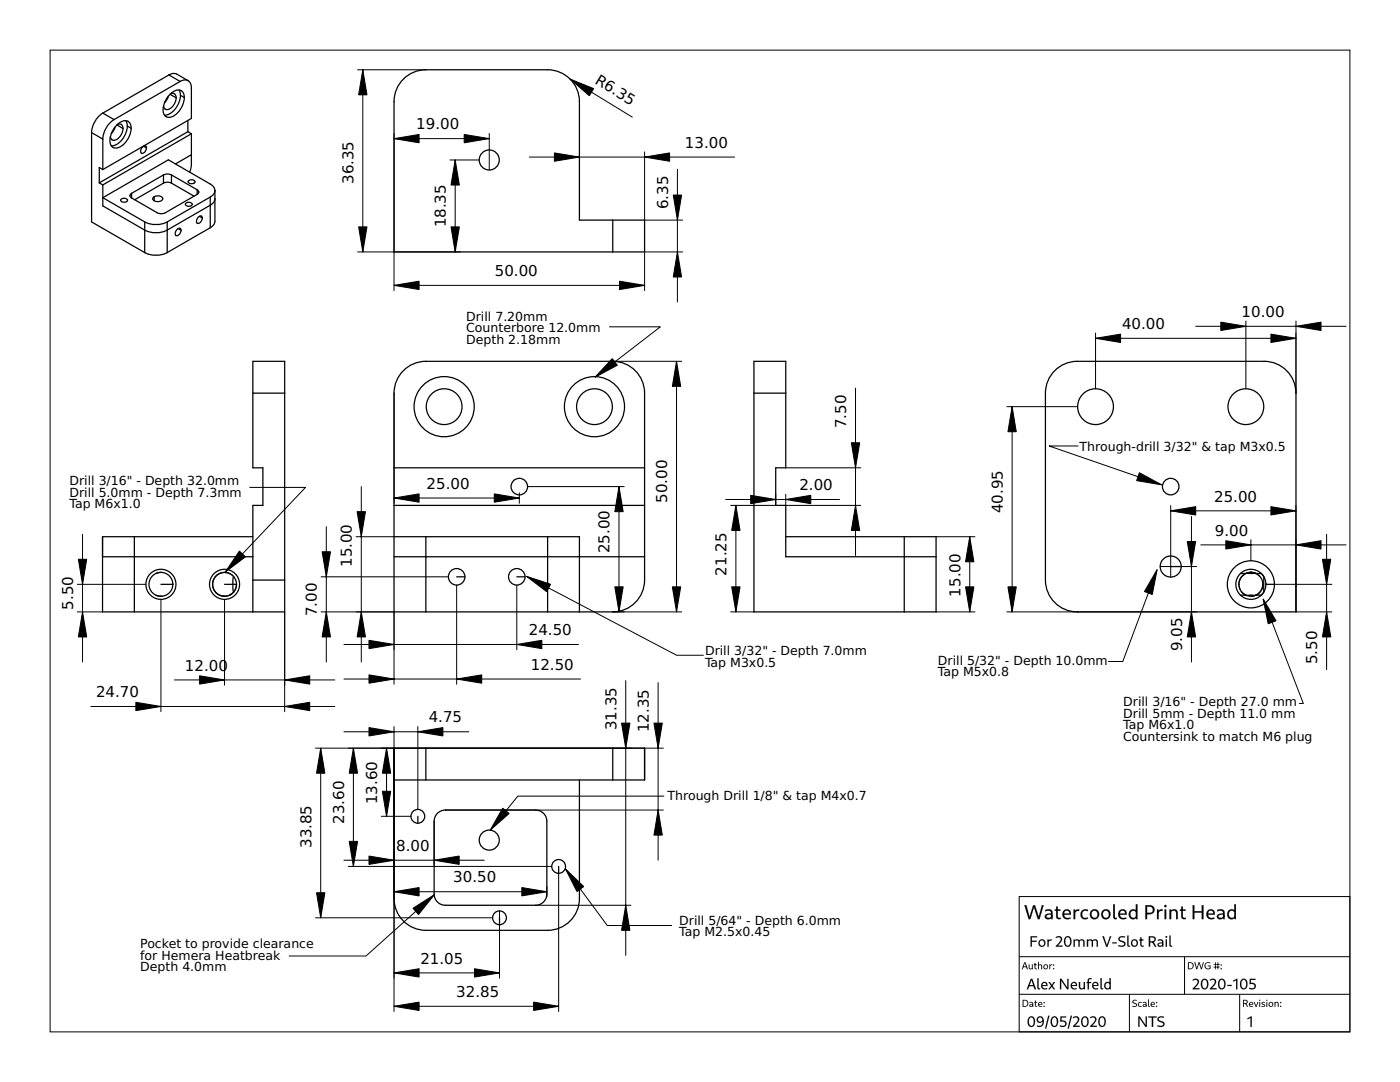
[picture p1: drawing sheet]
<svg xmlns="http://www.w3.org/2000/svg" width="279mm" height="216mm" viewBox="0 0 279 216" stroke-linecap="round" stroke-linejoin="round" font-family="sans-serif">
<defs><g id="words">
<g font-size="3">
<text x="118.6" y="16.5" transform="rotate(31 118.6 16.5)">R6.35</text>
<text x="83.1" y="25.8">19.00</text>
<text x="136.7" y="29.5">13.00</text>
<text x="70.5" y="36.7" transform="rotate(-90 70.5 36.7)">36.35</text>
<text x="133.3" y="41.8" transform="rotate(-90 133.3 41.8)">6.35</text>
<text x="89" y="45.4" transform="rotate(-90 89 45.4)">18.35</text>
<text x="98.8" y="55.1">50.00</text>
<text x="223.9" y="65.6">40.00</text>
<text x="247.8" y="63.3">10.00</text>
<text x="168.9" y="85.4" transform="rotate(-90 168.9 85.4)">7.50</text>
<text x="85.1" y="97.5">25.00</text>
<text x="133.2" y="100.3" transform="rotate(-90 133.2 100.3)">50.00</text>
<text x="159.5" y="97.8">2.00</text>
<text x="242.3" y="100.1">25.00</text>
<text x="200.1" y="102.4" transform="rotate(-90 200.1 102.4)">40.95</text>
<text x="242.5" y="106.9">9.00</text>
<text x="70.2" y="113.1" transform="rotate(-90 70.2 113.1)">15.00</text>
<text x="121.7" y="110.4" transform="rotate(-90 121.7 110.4)">25.00</text>
<text x="145" y="114.8" transform="rotate(-90 145 114.8)">21.25</text>
<text x="191.7" y="119" transform="rotate(-90 191.7 119)">15.00</text>
<text x="14.6" y="121.7" transform="rotate(-90 14.6 121.7)">5.50</text>
<text x="63.3" y="122.9" transform="rotate(-90 63.3 122.9)">7.00</text>
<text x="105.5" y="126.7">24.50</text>
<text x="235.9" y="129.9" transform="rotate(-90 235.9 129.9)">9.05</text>
<text x="36.9" y="133.8">12.00</text>
<text x="105.9" y="133.6">12.50</text>
<text x="262.9" y="132.6" transform="rotate(-90 262.9 132.6)">5.50</text>
<text x="19.2" y="139.1">24.70</text>
<text x="85.6" y="144.2">4.75</text>
<text x="123" y="145.7" transform="rotate(-90 123 145.7)">31.35</text>
<text x="129.5" y="146.1" transform="rotate(-90 129.5 146.1)">12.35</text>
<text x="75.3" y="160.5" transform="rotate(-90 75.3 160.5)">13.60</text>
<text x="68.7" y="164.4" transform="rotate(-90 68.7 164.4)">23.60</text>
<text x="62.1" y="169.2" transform="rotate(-90 62.1 169.2)">33.85</text>
<text x="79.1" y="169.8">8.00</text>
<text x="90.5" y="176.1">30.50</text>
<text x="83.9" y="192.3">21.05</text>
<text x="91.1" y="198.9">32.85</text>
</g>
<g font-size="2.5">
<text x="93" y="64">Drill 7.20mm</text>
<text x="93" y="66.3">Counterbore 12.0mm</text>
<text x="93" y="68.6">Depth 2.18mm</text>
<text x="215.5" y="89.9">Through-drill 3/32&quot; &amp; tap M3x0.5</text>
<text x="13.9" y="96.8">Drill 3/16&quot; - Depth 32.0mm</text>
<text x="13.9" y="99.1">Drill 5.0mm - Depth 7.3mm</text>
<text x="13.9" y="101.5">Tap M6x1.0</text>
<text x="140.7" y="130.8">Drill 3/32&quot; - Depth 7.0mm</text>
<text x="140.7" y="133.1">Tap M3x0.5</text>
<text x="187.2" y="132.6">Drill 5/32&quot; - Depth 10.0mm</text>
<text x="187.2" y="135">Tap M5x0.8</text>
<text x="224.2" y="140.9">Drill 3/16&quot; - Depth 27.0 mm</text>
<text x="224.2" y="143.2">Drill 5mm - Depth 11.0 mm</text>
<text x="224.2" y="145.5">Tap M6x1.0</text>
<text x="224.2" y="147.9">Countersink to match M6 plug</text>
<text x="133.2" y="159.6">Through Drill 1/8&quot; &amp; tap M4x0.7</text>
<text x="135.6" y="184.5">Drill 5/64&quot; - Depth 6.0mm</text>
<text x="28" y="189.2">Pocket to provide clearance</text>
<text x="28" y="191.5">for Hemera Heatbreak</text>
<text x="135.6" y="186.8">Tap M2.5x0.45</text>
<text x="28" y="193.8">Depth 4.0mm</text>
</g>
</g></defs>
<path d="M10 10h259.4v195.9h-259.4zM203.4 178.9h66v27h-66zM203.4 190.9h66M203.4 198.4h66M225.4 198.4v7.5M236.4 190.9v7.5M247.4 198.4v7.5" fill="none" stroke="#000" stroke-width=".2"/>
<g fill="#000">
<path d="M248.9 203.2l.9-.4v2.1h-.2v-1.9v.1l-.6 .3z"/>
<path d="M204.4 192l-.5 1.4h.2l.4-1.3 .5 1.3h.1l-.4-1.4zM204.2 192.8v.2h.7v-.2zM205.3 192.4v.7a.35 .35 0 0 0 .3 .3 .35 .35 0 0 0 .4-.2h-.5v-.8zM205.9 192.4v.9l.2 .1v-1zM206.5 192.2v1.1l.4 .1-.3-.3v-.9zM206.3 192.4v.2h.6v-.2zM207.2 192.6l.1 .1 .5-.1v.8h.2v-.6a.4 .4 0 0 0-.3-.4 .4 .4 0 0 0-.5 .2zM207.2 191.9v1.5h.1v-1.5zM208.2 192.9a.5 .5 0 0 0 1 0 .5 .5 0 0 0-1 0zM208.3 192.9a.35 .35 0 0 1 .7 0 .35 .35 0 0 1-.7 0zM209.4 192.4v1h.2v-1zM209.5 192.6v.2l.5-.4zM210.1 193.3a.15 .15 0 0 0 .3 0 .15 .15 0 0 0-.3 0zM210.1 192.6a.15 .15 0 0 0 .3 0 .15 .15 0 0 0-.3 0z"/>
<path d="M204.4 192l-.5 1.4h.2l.4-1.3 .5 1.3h.1l-.4-1.4zM204.4 192h.3l.5 1.4h-.3l-.4-1.3-.4 1.3h-.2zM204.2 192.8v.2h.7v-.2zM204.2 192.8h.7v.2h-.7zM205.3 192.4v.7a.38 .38 0 0 0 .3 .3 .38 .38 0 0 0 .4-.2h-.5v-.8zM205.3 192.4h.2v.8l.5-.1v.2a.41 .41 0 0 1-.4 .1 .41 .41 0 0 1-.3-.3zM205.9 192.4v.9l.2 .1v-1zM205.9 192.4h.2v1l-.2-.1zM206.5 192.2v1.1l.4 .1-.3-.3v-.9zM206.5 192.1h.1l.1 1.1h.2v.2l-.4-.1zM206.3 192.4v.2h.6v-.2zM206.3 192.4h.6v.2h-.6zM207.2 192.6l.6 .1v.7h.2v-.6a.38 .38 0 0 0-.3-.4 .38 .38 0 0 0-.5 .2zM207.2 192.6l.3-.2a.37 .37 0 0 1 .5 .4v.6h-.2l-.1-.8-.4 .1zM207.2 191.9v1.5h.1v-1.5zM207.1 191.9h.2v1.5h-.2zM208.2 192.9a.5 .5 0 0 0 1 0 .5 .5 0 0 0-1 0zM208.2 192.9a.5 .5 0 0 1 1 0 .5 .5 0 0 1-1 0zM208.3 192.9a.35 .35 0 0 1 .7 0 .35 .35 0 0 1-.7 0zM208.4 192.9a.33 .33 0 0 0 .6 0 .33 .33 0 0 0-.6 0zM209.4 192.4v1h.2v-1zM209.4 192.4h.2v1h-.2zM209.5 192.6l.1 .2 .4-.4zM209.5 192.6l.5-.2v.2l-.4 .2zM210.1 193.3a.15 .15 0 0 0 .3 0 .15 .15 0 0 0-.3 0zM210.1 193.3a.15 .15 0 0 1 .3 0 .15 .15 0 0 1-.3 0zM210.1 192.6a.15 .15 0 0 0 .3 0 .15 .15 0 0 0-.3 0zM210.1 192.6a.15 .15 0 0 1 .3 0 .15 .15 0 0 1-.3 0z"/>
<path d="M205.7 195.3l-.8 2.1h.3l.7-1.9 .6 1.9h.3l-.8-2.1zM205.3 196.6v.2h1.1v-.2zM207 195.2v1.9a.35 .35 0 0 0 .2 .3 .35 .35 0 0 0 .4 0l-.3-.4v-1.8zM208 196.1a.79 .79 0 0 0-.1 1.1 .79 .79 0 0 0 1.1 .1l-.1-.2a.58 .58 0 0 1-.8-.2 .58 .58 0 0 1 .3-.8l.4 .2v.3h-.8v.1h1a.63 .63 0 0 0-.3-.7 .63 .63 0 0 0-.7 .1zM210.3 196l-1.1 1.4h.3l1.1-1.4zM209.2 196l1.1 1.4h.2l-1-1.4zM211.5 195.3v2.1h.3v-1.8l1.2 1.8h.2v-2.1h-.2v1.8l-1.2-1.8zM213.9 196.1a.79 .79 0 0 0-.1 1.1 .79 .79 0 0 0 1.1 .1l-.1-.2a.58 .58 0 0 1-.8-.2 .58 .58 0 0 1 .3-.8l.4 .2v.3h-.8v.1h1a.63 .63 0 0 0-.3-.7 .63 .63 0 0 0-.7 .1zM215.3 196v.9a.6 .6 0 0 0 .5 .5 .6 .6 0 0 0 .6-.2l-.1-.2-.2 .2a.35 .35 0 0 1-.5-.3v-.9zM216.3 196v1.2l.2 .2v-1.4zM217.3 195.2l-.2 .5v1.7h.2v-1.9l.5-.1 .1-.2zM216.9 196v.2h.9v-.2zM218.1 196.1a.79 .79 0 0 0 0 1.1 .79 .79 0 0 0 1.1 .1l-.1-.2a.58 .58 0 0 1-.9-.2 .58 .58 0 0 1 .4-.8l.3 .2 .1 .3h-.8v.1h1a.63 .63 0 0 0-.3-.7 .63 .63 0 0 0-.8 .1zM219.6 195.2v1.9a.35 .35 0 0 0 .2 .3 .35 .35 0 0 0 .4 0l-.3-.4v-1.8zM220.6 196.1a.71 .71 0 0 0-.1 1.1 .71 .71 0 0 0 1.1-.1l-.1-.1-.1 .1a.46 .46 0 0 1-.7-.1 .52 .52 0 0 1 0-.6 .52 .52 0 0 1 .5-.2l.3 .2 .1-.2a.63 .63 0 0 0-1-.1zM221.4 195.2v2l.3 .2v-2.2z"/>
<path d="M205.7 195.3l-.8 2.1h.3l.7-1.9 .6 1.9h.3l-.8-2.1zM205.7 195.3h.3l.8 2.1h-.3l-.7-1.9-.6 1.9h-.3zM205.3 196.6v.2h1.1v-.2zM205.3 196.6h1.1v.2h-1.1zM207 195.2l.1 2.1 .5 .1-.3-.4v-1.8zM207 195.2h.3v1.8l.2 .2 .1 .2h-.1a.35 .35 0 0 1-.5-.3zM208 196.1a.78 .78 0 0 0-.1 1.1 .78 .78 0 0 0 1.1 .1l-.1-.2a.59 .59 0 0 1-.9-.2 .59 .59 0 0 1 .4-.8l.4 .2v.3h-.8v.1h1a.61 .61 0 0 0-.3-.7 .61 .61 0 0 0-.7 .1zM207.9 196.1a.64 .64 0 0 1 .9-.1 .64 .64 0 0 1 .2 .8h-1v-.3l.8 .1v-.3a.38 .38 0 0 0-.7 .1 .59 .59 0 0 0 .1 .7 .59 .59 0 0 0 .7 0l.1 .2a.8 .8 0 0 1-1-.1 .8 .8 0 0 1-.1-1.1zM210.3 196l-1 1.4h.2l1.1-1.4zM210.3 195.9h.3l-1.1 1.5h-.3zM209.2 196l1.1 1.4h.2l-1-1.4zM209.2 195.9h.3l1.1 1.5h-.3zM211.5 195.3v2.1h.3l-.1-1.8 1.3 1.8h.2v-2.1h-.2v1.8l-1.2-1.8zM211.5 195.3h.3l1.3 1.9-.1-1.9h.3v2.1h-.3l-1.3-1.8 .1 1.8h-.3zM213.9 196.1a.78 .78 0 0 0-.1 1.1 .78 .78 0 0 0 1.1 .1l-.1-.2a.59 .59 0 0 1-.9-.2 .59 .59 0 0 1 .4-.8l.4 .2v.3h-.8v.1h1a.61 .61 0 0 0-.3-.7 .61 .61 0 0 0-.7 .1zM213.8 196.1a.64 .64 0 0 1 .9-.1 .64 .64 0 0 1 .2 .8h-1v-.3l.8 .1v-.3a.38 .38 0 0 0-.7 .1 .59 .59 0 0 0 .1 .7 .59 .59 0 0 0 .7 0l.1 .2a.8 .8 0 0 1-1-.1 .8 .8 0 0 1-.1-1.1zM215.3 196v.9a.58 .58 0 0 0 .5 .5 .58 .58 0 0 0 .6-.2l-.1-.2-.2 .2a.37 .37 0 0 1-.6-.3l.1-.9zM215.3 195.9h.3v1a.42 .42 0 0 0 .3 .3 .42 .42 0 0 0 .5-.2v.2a.62 .62 0 0 1-.6 .2 .62 .62 0 0 1-.5-.5zM216.3 196v1.2l.2 .2v-1.4zM216.3 195.9h.2v1.5h-.2v-.2zM217.3 195.2l-.2 .5v1.7h.2v-1.9l.3-.2 .2 .1 .1-.2zM217.3 195.2h.6l-.1 .2-.5 .1v1.9h-.2v-1.7zM216.9 196v.2h.9v-.2zM216.8 195.9h1v.3h-1zM218.1 196.1a.78 .78 0 0 0 0 1.1 .78 .78 0 0 0 1.1 .1l-.1-.2a.59 .59 0 0 1-.9-.2 .59 .59 0 0 1 .4-.8l.4 .2v.3h-.8v.1h1a.61 .61 0 0 0-.3-.7 .61 .61 0 0 0-.8 .1zM218.1 196.1a.64 .64 0 0 1 .8-.1 .64 .64 0 0 1 .3 .8h-1.1v-.3l.9 .1-.1-.3a.38 .38 0 0 0-.6 .1 .59 .59 0 0 0 .1 .7 .59 .59 0 0 0 .7 0l.1 .2a.8 .8 0 0 1-1.1-.1 .8 .8 0 0 1 0-1.1zM219.6 195.2l.1 2.1 .5 .1-.4-.4 .1-1.8zM219.6 195.2h.3v1.8l.2 .2 .1 .2h-.1a.35 .35 0 0 1-.5-.3zM220.6 196.1a.7 .7 0 0 0-.1 1.1 .7 .7 0 0 0 1.1-.1l-.1-.1-.1 .1a.47 .47 0 0 1-.7-.1 .53 .53 0 0 1 0-.6 .53 .53 0 0 1 .5-.3l.3 .3 .1-.2a.61 .61 0 0 0-1-.1zM220.5 196.1a.63 .63 0 0 1 1.1 .1l-.1 .2-.1-.2a.45 .45 0 0 0-.7 .2 .53 .53 0 0 0 0 .6 .53 .53 0 0 0 .5 .2l.3-.2 .1 .1a.69 .69 0 0 1-1 .2 .69 .69 0 0 1-.2-.9zM221.4 195.2v2l.3 .2v-2.2zM221.4 195.2h.3v2.2h-.2l-.1-.2z"/>
<path d="M204.5 180.6l.8 2.8h.3l.8-2.6h-.1l.8 2.6h.4l.8-2.8h-.4l-.7 2.6h.2l-.8-2.6h-.4l-.8 2.6h.1l-.7-2.6zM208.6 181.6v.3l.6-.2 .5 .2 .1 1.5h.3v-1.3a.89 .89 0 0 0-.6-.7 .89 .89 0 0 0-.9 .2zM208.6 182.6a.7 .7 0 0 0 .5 .9 .7 .7 0 0 0 .8-.5l.1-.3h-.1a.57 .57 0 0 1-.5 .5 .57 .57 0 0 1-.6-.4l.3-.2 .7-.1v-.2l-1 .1zM210.8 180.9v2a.61 .61 0 0 0 .9 .4l-.1-.2-.5-.1v-2.1zM210.5 181.5v.2h1.1v-.2zM212.3 181.7a1.05 1.05 0 0 0-.1 1.4 1.05 1.05 0 0 0 1.4 .2v-.2a.77 .77 0 0 1-1.2-.3 .77 .77 0 0 1 .5-1.1l.5 .3v.3h-1.1v.2h1.4a.84 .84 0 0 0-.4-1 .84 .84 0 0 0-1 .2zM214.3 181.5v1.9h.3l-.1-1.9zM214.7 181.6l-.2 .2v.3l.4-.3h.4l.1-.3zM216 181.6a1.01 1.01 0 0 0-.3 1.4 1.01 1.01 0 0 0 1.5 .3l-.1-.2a.73 .73 0 0 1-1.1-.7 .73 .73 0 0 1 1.1-.6l.1-.2-.4-.2zM217.4 182.5a1 1 0 0 0 2 0 1 1 0 0 0-2 0zM218 181.9a.66 .66 0 0 1 .9 .1 .66 .66 0 0 1 0 .9 .66 .66 0 0 1-.9 .1 .92 .92 0 0 1 0-1.1zM219.7 182.5a1 1 0 0 0 2 0 1 1 0 0 0-2 0zM220.3 181.9a.66 .66 0 0 1 .8 .1 .66 .66 0 0 1 0 .9 .66 .66 0 0 1-.8 .1 .92 .92 0 0 1 0-1.1zM222.2 180.4v2.6a.47 .47 0 0 0 .2 .4 .47 .47 0 0 0 .5 0l-.1-.3h-.3v-.2v-2.5zM223.4 181.7a1.05 1.05 0 0 0 0 1.4 1.05 1.05 0 0 0 1.4 .2l-.1-.2a.77 .77 0 0 1-1.1-.3 .77 .77 0 0 1 .4-1.1l.5 .3 .1 .3h-1.2v.2h1.4a.84 .84 0 0 0-.3-1 .84 .84 0 0 0-1.1 .2zM225.5 181.7a.96 .96 0 0 0-.1 1.3 .96 .96 0 0 0 1.3 .2l.2-.2-.2-.1a.65 .65 0 0 1-.9 0 .65 .65 0 0 1 0-.9 .65 .65 0 0 1 .9 0l.2-.2a.84 .84 0 0 0-1.4-.1zM226.7 180.4v2.8l.1 .2h.2v-3zM228.6 180.6v2.8h.3v-2.5a.91 .91 0 0 1 1.1 .4 .58 .58 0 0 1-.6 .8h-.6v.3a1.21 1.21 0 0 0 1.6-.9 .88 .88 0 0 0-1-.9zM230.9 181.5v1.9h.3v-1.9zM231.3 181.6l-.1 .2v.3l.3-.3h.5l.1-.3zM232.4 181.5v1.9h.3v-1.9zM232.3 180.8a.25 .25 0 0 0 .5 0 .25 .25 0 0 0-.5 0zM233.6 181.8v.2l.2-.2a.56 .56 0 0 1 .9 .4v1.2h.3v-1.3a.8 .8 0 0 0-.6-.7 .8 .8 0 0 0-.8 .4zM233.4 181.5v1.9h.3v-1.7l-.1-.2zM235.7 180.9v2a.61 .61 0 0 0 1 .4l-.1-.2-.5-.1v-2.1zM235.5 181.5v.2h1.1v-.2zM238 180.6v2.8h.4v-1.3h1.4v1.3h.4v-2.8h-.4v1.2h-1.4v-1.2zM241 181.7a1.05 1.05 0 0 0 0 1.4 1.05 1.05 0 0 0 1.4 .2l-.1-.2a.77 .77 0 0 1-1.2-.3 .77 .77 0 0 1 .5-1.1l.5 .3v.3h-1.1v.2h1.4a.84 .84 0 0 0-.3-1 .84 .84 0 0 0-1.1 .2zM242.9 181.6l.1 .3 .6-.2 .4 .2 .2 1.5h.2v-1.3a.89 .89 0 0 0-.6-.7 .89 .89 0 0 0-.9 .2zM242.9 182.6a.7 .7 0 0 0 .5 .9 .7 .7 0 0 0 .9-.5l.1-.3h-.2a.57 .57 0 0 1-.4 .5 .57 .57 0 0 1-.6-.4l.2-.2 .7-.1v-.2l-1 .1zM245.2 181.7a.96 .96 0 0 0-.2 1.3 .96 .96 0 0 0 1.3 .2l.2-.2-.1-.1a.65 .65 0 0 1-1 0 .65 .65 0 0 1 0-.9 .65 .65 0 0 1 1 0l.1-.2a.84 .84 0 0 0-1.3-.1zM246.3 180.4v2.8l.1 .2h.3v-3z"/>
<path d="M204.5 180.6l.8 2.8h.3l.8-2.6h-.1l.8 2.6h.4l.8-2.8h-.4l-.7 2.6h.2l-.8-2.6h-.4l-.8 2.6h.1l-.7-2.6zM204.4 180.6h.5l.7 2.7h-.2l.8-2.7h.4l.8 2.7h-.2l.7-2.7h.4l-.8 2.8h-.4l-.9-2.6h.3l-.9 2.6h-.3zM208.6 181.6v.3l.4-.2a.53 .53 0 0 1 .8 .4v1.1v.2h.3v-1.3a.87 .87 0 0 0-.6-.7 .87 .87 0 0 0-.9 .2zM208.5 181.6a.98 .98 0 0 1 1.6 .5v1.3h-.3l-.1-1.5-.5-.2-.6 .2zM208.6 182.6a.69 .69 0 0 0 .5 .9 .69 .69 0 0 0 .8-.5l.1-.3h-.1a.58 .58 0 0 1-.5 .5 .58 .58 0 0 1-.6-.4l.2-.2 .8-.1v-.2l-1 .1zM208.7 182.5l1.1-.2v.2l-.9 .2v.3a.62 .62 0 0 0 1-.4l.1 .1a.79 .79 0 0 1-.7 .7 .79 .79 0 0 1-.8-.5zM210.8 180.9v2a.59 .59 0 0 0 .9 .4l-.1-.2-.2 .1-.3-.2v-2.1zM210.8 180.9h.3l.1 2.1 .5 .1v.2a.64 .64 0 0 1-.9-.4zM210.5 181.5v.2h1.1v-.2zM210.5 181.5h1.1v.3h-1.1zM212.3 181.7a1.03 1.03 0 0 0 0 1.4 1.03 1.03 0 0 0 1.3 .2v-.2a.78 .78 0 0 1-1.2-.3 .78 .78 0 0 1 .5-1.1 .52 .52 0 0 1 .5 .6h-1.1v.2h1.4a.82 .82 0 0 0-.4-1 .82 .82 0 0 0-1 .2zM212.3 181.7a.85 .85 0 0 1 1-.2 .85 .85 0 0 1 .4 1h-1.4v-.2h1.1l-.1-.3a.53 .53 0 0 0-.6-.2 .53 .53 0 0 0-.3 .6 .78 .78 0 0 0 1.2 .6l.1 .3a1.07 1.07 0 0 1-1.4-.2 1.07 1.07 0 0 1 0-1.4zM214.3 181.5v1.9h.3l-.1-1.9zM214.2 181.5h.3l.1 1.9h-.4zM214.5 181.8v.3l.4-.3h.4l.1-.3h-.5zM214.7 181.6l.7-.1-.1 .3a.79 .79 0 0 0-.8 .3v-.3zM215.9 181.7a.98 .98 0 0 0-.1 1.4 .98 .98 0 0 0 1.3 .2v-.2a.73 .73 0 0 1-1.2-.7 .73 .73 0 0 1 1.2-.6l.1-.2-.2-.1a1.03 1.03 0 0 0-1.1 .2zM216 181.6l.8-.2 .4 .1-.1 .3a.71 .71 0 0 0-1.1 .6 .71 .71 0 0 0 1.1 .6l.1 .3a1.02 1.02 0 0 1-1.5-.3 1.02 1.02 0 0 1 .3-1.4zM217.5 182.5a.97 .97 0 0 0 1.9 0 .97 .97 0 0 0-1.9 0zM217.5 182.5a.99 .99 0 0 1 1.9 0 .99 .99 0 0 1-1.9 0zM218 181.9a.67 .67 0 0 1 .9 .1 .67 .67 0 0 1 0 .9 .67 .67 0 0 1-.9 .1 .93 .93 0 0 1 0-1.1zM218 181.9a.65 .65 0 0 0 0 1 .65 .65 0 0 0 1-.2 .65 .65 0 0 0-.2-.8 .65 .65 0 0 0-.8 0zM219.7 182.5a1 1 0 0 0 2 0 1 1 0 0 0-2 0zM219.7 182.5a1 1 0 0 1 2 0 1 1 0 0 1-2 0zM220.2 181.9a.67 .67 0 0 1 .9 .1 .67 .67 0 0 1 .1 .9 .67 .67 0 0 1-.9 .1 .93 .93 0 0 1-.1-1.1zM220.3 181.9a.65 .65 0 0 0 0 1 .65 .65 0 0 0 .9-.2 .65 .65 0 0 0-.1-.8 .65 .65 0 0 0-.8 0zM222.2 180.4v2.6a.5 .5 0 0 0 .7 .4l-.1-.3h-.3v-.2v-2.5zM222.1 180.4h.4v2.5l.1 .2h.2l.1 .3h-.1a.46 .46 0 0 1-.7-.4zM223.4 181.7a1.03 1.03 0 0 0 0 1.4 1.03 1.03 0 0 0 1.4 .2l-.1-.2a.78 .78 0 0 1-1.2-.3 .78 .78 0 0 1 .5-1.1 .52 .52 0 0 1 .6 .6h-1.2v.2h1.4a.82 .82 0 0 0-.4-1 .82 .82 0 0 0-1 .2zM223.4 181.7a.85 .85 0 0 1 1.1-.2 .85 .85 0 0 1 .3 1h-1.4v-.2h1.2l-.1-.3a.53 .53 0 0 0-.7-.2 .53 .53 0 0 0-.3 .6 .78 .78 0 0 0 1.2 .6l.1 .3a1.07 1.07 0 0 1-1.4-.2 1.07 1.07 0 0 1 0-1.4zM225.5 181.7a.94 .94 0 0 0-.1 1.3 .94 .94 0 0 0 1.3 .2l.2-.2-.2-.1a.64 .64 0 0 1-.7 .2 .64 .64 0 0 1-.4-.7 .62 .62 0 0 1 .4-.7 .62 .62 0 0 1 .7 .3l.2-.2a.82 .82 0 0 0-1.4-.1zM225.5 181.7a.84 .84 0 0 1 1.4 .2l-.2 .2a.63 .63 0 0 0-.9-.3 .63 .63 0 0 0-.1 .9 .59 .59 0 0 0 .5 .4 .59 .59 0 0 0 .5-.3l.2 .2a.92 .92 0 0 1-1.3 .3 .92 .92 0 0 1-.3-1.3zM226.7 180.4v2.8l.1 .2h.2v-3zM226.7 180.4h.3v3h-.2l-.1-.2zM228.6 180.6v2.8h.3v-2.5a.86 .86 0 0 1 1.2 .7 .57 .57 0 0 1-.7 .6l-.6-.1v.3a1.19 1.19 0 0 0 1.6-.9 .86 .86 0 0 0-1-.9zM228.6 180.6h.8a.93 .93 0 0 1 1 1 .93 .93 0 0 1-1 .9h-.6v-.4h.6a.6 .6 0 0 0 .7-.6 .6 .6 0 0 0-.7-.6h-.5v2.5h-.3zM230.9 181.5v1.9h.3v-1.9zM230.9 181.5h.3v1.9h-.3zM231.2 181.8v.3l.3-.3h.5l.1-.3h-.5zM231.3 181.6l.8-.1-.1 .3a.79 .79 0 0 0-.9 .3v-.3zM232.4 181.5v1.9h.3v-1.9zM232.4 181.5h.4v1.9h-.4zM232.4 180.8a.21 .21 0 0 0 .4 0 .21 .21 0 0 0-.4 0zM232.3 180.8a.25 .25 0 0 1 .5 0 .25 .25 0 0 1-.5 0zM233.6 181.8v.2l.2-.2a.58 .58 0 0 1 .9 .4v1.2h.3v-1.3a.78 .78 0 0 0-.6-.7 .78 .78 0 0 0-.8 .4zM233.5 181.7a.84 .84 0 0 1 .9-.3 .84 .84 0 0 1 .7 .7v1.3h-.4v-1.2a.58 .58 0 0 0-.5-.5 .58 .58 0 0 0-.6 .3zM233.4 181.5v1.9h.3v-1.7l-.1-.2zM233.4 181.5h.2l.1 .2v1.7h-.3zM235.7 180.9l.1 2a.59 .59 0 0 0 .9 .4l-.1-.2-.2 .1-.3-.2v-2.1zM235.7 180.9h.4v2.1l.5 .1 .1 .2a.64 .64 0 0 1-1-.4zM235.5 181.5v.2h1.1v-.2zM235.5 181.5h1.1v.3h-1.1zM238 180.6v2.8h.4l-.1-1.3h1.6l-.1 1.3h.4v-2.8h-.4l.1 1.2h-1.6l.1-1.2zM238 180.6h.4v1.2h1.4v-1.2h.4v2.8h-.4v-1.3h-1.4v1.3h-.4zM241 181.7a1.03 1.03 0 0 0 0 1.4 1.03 1.03 0 0 0 1.4 .2l-.1-.2a.78 .78 0 0 1-1.2-.3 .78 .78 0 0 1 .5-1.1 .51 .51 0 0 1 .5 .6h-1.1v.2h1.4a.82 .82 0 0 0-.4-1 .82 .82 0 0 0-1 .2zM241 181.7a.85 .85 0 0 1 1.1-.2 .85 .85 0 0 1 .3 1h-1.4v-.2h1.1v-.3a.53 .53 0 0 0-.7-.2 .53 .53 0 0 0-.3 .6 .78 .78 0 0 0 1.2 .6l.1 .3a1.07 1.07 0 0 1-1.4-.2 1.07 1.07 0 0 1 0-1.4zM242.9 181.6l.1 .3 .4-.2a.53 .53 0 0 1 .7 .4v1.1l.1 .2h.2v-1.3a.87 .87 0 0 0-.6-.7 .87 .87 0 0 0-.9 .2zM242.9 181.6a.98 .98 0 0 1 1.5 .5v1.3h-.2l-.2-1.5-.4-.2-.6 .2zM242.9 182.6a.69 .69 0 0 0 .5 .9 .69 .69 0 0 0 .8-.5l.2-.3h-.2a.58 .58 0 0 1-.4 .5 .58 .58 0 0 1-.7-.4l.3-.2 .7-.1v-.2l-.9 .1zM243 182.5l1.2-.2v.2l-1 .2v.3a.62 .62 0 0 0 1-.4l.2 .1a.79 .79 0 0 1-.7 .7 .79 .79 0 0 1-.9-.5zM245.2 181.7a.94 .94 0 0 0-.2 1.3 .94 .94 0 0 0 1.3 .2l.2-.2-.1-.1a.64 .64 0 0 1-.8 .2 .64 .64 0 0 1-.4-.7 .62 .62 0 0 1 .4-.7 .62 .62 0 0 1 .8 .3l.1-.2a.82 .82 0 0 0-1.3-.1zM245.1 181.7a.84 .84 0 0 1 1.4 .2l-.1 .2a.63 .63 0 0 0-.9-.3 .63 .63 0 0 0-.2 .9 .59 .59 0 0 0 .5 .4 .59 .59 0 0 0 .6-.3l.1 .2a.92 .92 0 0 1-1.3 .3 .92 .92 0 0 1-.2-1.3zM246.3 180.4v2.8l.1 .2h.3v-3zM246.3 180.4h.4v3h-.3l-.1-.2z"/>
<path d="M205.7 186.8v2.1h.2v-1h1v-.2h-1v-.7h1.1v-.2zM207.2 188.2a.75 .75 0 0 0 1.5 0 .75 .75 0 0 0-1.5 0zM207.4 188.2a.51 .51 0 0 1 1 0 .51 .51 0 0 1-1 0zM209 187.5v1.4h.3l-.1-1.4zM209.4 187.6l-.2 .4 .3-.3h.3l.1-.2zM210.7 187l.1 .2 .3-.2a.44 .44 0 0 1 .5 .1 .44 .44 0 0 1 .1 .5l-1 1.3h1.3v-.2l-1 .1a1.79 1.79 0 0 0 .9-1.7 .8 .8 0 0 0-1.2-.1zM212.5 187.1a1.17 1.17 0 0 0 .6 1.8 1.14 1.14 0 0 0 .7-1 1.14 1.14 0 0 0-.7-1.1zM212.9 187.1l.2-.1a1 1 0 0 1 0 1.7 1.02 1.02 0 0 1-.2-1.6zM215.3 187.7l.1 .1 .3-.1a.36 .36 0 0 1 .5 .3v.9h.2v-.9a.6 .6 0 0 0-.4-.6 .6 .6 0 0 0-.7 .3zM214.3 187.5v1.4h.2v-1.3zM214.4 187.7v.1l.3-.1a.36 .36 0 0 1 .5 .3v.9h.3v-.9a.6 .6 0 0 0-.5-.6 .6 .6 0 0 0-.6 .3zM218 187.7l.1 .1 .2-.1a.36 .36 0 0 1 .6 .3v.9h.2v-.9a.6 .6 0 0 0-.5-.6 .6 .6 0 0 0-.6 .3zM216.9 187.5v1.4h.3v-1.3zM217 187.7l.1 .1 .3-.1a.36 .36 0 0 1 .5 .3v.9h.2v-.9a.6 .6 0 0 0-.4-.6 .6 .6 0 0 0-.7 .3zM220 186.8l.8 2.1h.2l.8-2.1h-.3l-.7 2h.2l-.7-2zM222 188v.2h.9v-.2zM223.4 187l-.1 .1a.64 .64 0 0 0 .7 .9l.4 .4a.78 .78 0 0 1-1.2 .2v.2l.4 .1a.65 .65 0 0 0 1-.4 .65 .65 0 0 0-.7-.8l-.4-.4a.73 .73 0 0 1 1-.2v-.2l-.3-.1zM225 186.7v1.9a.35 .35 0 0 0 .2 .3 .35 .35 0 0 0 .3 0l-.3-.4v-1.8zM225.7 188.2a.74 .74 0 0 0 1.4 0 .74 .74 0 0 0-1.4 0zM225.9 188.2a.51 .51 0 0 1 1 0 .51 .51 0 0 1-1 0zM227.6 187v1.5a.45 .45 0 0 0 .7 .4l-.1-.2h-.3l-.1-.2v-1.5zM227.4 187.5v.2h.8v-.2zM229.3 186.8v2.1h.2v-1.9l.7 .1a.41 .41 0 0 1 0 .7h-.8v.3a.89 .89 0 0 0 1.3-.7 .6 .6 0 0 0-.7-.6zM229.9 187.9l.6 1h.3l-.6-1zM231 187.6l.1 .1 .4-.1 .4 .2 .1 1.1h.2v-.9a.67 .67 0 0 0-.5-.6 .67 .67 0 0 0-.7 .2zM231.1 188.3a.51 .51 0 0 0 .4 .6 .51 .51 0 0 0 .5-.5 .43 .43 0 0 1-.3 .3 .43 .43 0 0 1-.5-.2l.1-.2 .7-.1v-.1zM232.6 187.5v1.4h.3v-1.4zM232.6 186.9a.17 .17 0 0 0 .3 0 .17 .17 0 0 0-.3 0zM233.4 186.7v1.9a.35 .35 0 0 0 .2 .3 .35 .35 0 0 0 .3 0l-.3-.4v-1.8z"/>
<path d="M205.7 186.8v2.1h.2v-1h1v-.2h-1v-.7h1.1v-.2zM205.7 186.8h1.3v.2h-1.1v.7h1v.2h-1v1h-.2zM207.2 188.2a.75 .75 0 0 0 1.5 0 .75 .75 0 0 0-1.5 0zM207.2 188.2a.76 .76 0 0 1 1.5 0 .76 .76 0 0 1-1.5 0zM207.4 188.2a.55 .55 0 0 1 1.1 0 .55 .55 0 0 1-1.1 0zM207.4 188.2a.5 .5 0 0 0 1 0 .5 .5 0 0 0-1 0zM209 187.5v1.4h.3l-.1-1.4zM209 187.4h.3v1.5h-.3zM209.2 187.7v.3l.3-.3h.3l.1-.2h-.4zM209.3 187.6l.6-.1v.2h-.4l-.3 .3zM210.7 187l.1 .2a.52 .52 0 0 1 .6-.2 .52 .52 0 0 1 .3 .7l-1 1v.2h1.3v-.2h-1a1.78 1.78 0 0 0 .9-1.6 .78 .78 0 0 0-1.2-.1zM210.7 187a.72 .72 0 0 1 1-.1 .72 .72 0 0 1 .1 1.1l-.8 .8v-.1h1.1v.2h-1.4v-.2a1.74 1.74 0 0 0 .9-1.5l-.3-.2-.6 .2zM212.6 187.1a1.16 1.16 0 0 0 .5 1.8 1.13 1.13 0 0 0 .7-1 1.13 1.13 0 0 0-.7-1.1zM212.5 187.1a.7 .7 0 0 1 .8-.3 .7 .7 0 0 1 .5 .6 1.15 1.15 0 0 1-.7 1.5 1.19 1.19 0 0 1-.6-1.8zM212.9 187h.2a1.01 1.01 0 0 1 0 1.7 1.03 1.03 0 0 1-.2-1.7zM212.9 187.1a1.08 1.08 0 0 0 .2 1.6 .98 .98 0 0 0 0-1.7zM215.3 187.7l.1 .1 .3-.2a.37 .37 0 0 1 .5 .4v.9h.2v-.9a.59 .59 0 0 0-.4-.5 .59 .59 0 0 0-.6 .2zM215.3 187.7l.2-.2a.6 .6 0 0 1 1 .5v.9h-.3v-.9a.42 .42 0 0 0-.4-.4 .42 .42 0 0 0-.4 .3zM214.3 187.5v1.4h.2v-1.3zM214.2 187.4h.2l.1 .2v1.3h-.3zM214.4 187.7v.1l.3-.2a.37 .37 0 0 1 .5 .4v.9h.3v-.9a.59 .59 0 0 0-.5-.5 .59 .59 0 0 0-.6 .2zM214.4 187.7l.1-.2a.59 .59 0 0 1 1 .5v.9h-.3v-.9a.42 .42 0 0 0-.3-.4 .42 .42 0 0 0-.5 .3zM218 187.7l.1 .1 .2-.2a.37 .37 0 0 1 .6 .4v.9h.2v-.9a.59 .59 0 0 0-.5-.5 .59 .59 0 0 0-.6 .2zM218 187.7l.2-.2a.6 .6 0 0 1 .9 .5v.9h-.3v-.9a.42 .42 0 0 0-.3-.4 .42 .42 0 0 0-.4 .3zM216.9 187.5v1.4h.3v-1.3zM216.9 187.4h.2l.1 .2v1.3h-.3zM217 187.7l.1 .1 .3-.2a.37 .37 0 0 1 .5 .4v.9h.2v-.9a.59 .59 0 0 0-.4-.5 .59 .59 0 0 0-.7 .2zM217 187.7l.2-.2a.59 .59 0 0 1 .9 .5v.9h-.2v-.9a.42 .42 0 0 0-.4-.4 .42 .42 0 0 0-.4 .3zM220 186.8l.8 2.1h.2l.8-2.1h-.3l-.7 2h.2l-.7-2zM220 186.8h.3l.7 2h-.2l.7-2h.3l-.8 2.1h-.2zM222 188v.2h.9v-.2zM222 188h.9v.3h-.9zM223.4 187a.54 .54 0 0 0-.2 .6 .54 .54 0 0 0 .6 .3l.5 .2 .1 .3a.77 .77 0 0 1-1.2 .2v.2a.8 .8 0 0 0 .9 .1 .8 .8 0 0 0 .4-.9l-1-.4-.1-.3a.72 .72 0 0 1 1.1-.2v-.2l-.3-.1zM223.4 186.9l.6-.1 .6 .1-.1 .2-.4-.1a.48 .48 0 0 0-.6 .3l.1 .2 .4 .2a.61 .61 0 0 1 .6 .8 .61 .61 0 0 1-.7 .4l-.8-.1 .1-.2 .5 .1a.49 .49 0 0 0 .6-.3l-.2-.4a.78 .78 0 0 1-.9-.9zM225 186.7v2l.5 .2-.3-.4v-1.8zM225 186.7h.2v1.8l.3 .2v.2h-.1a.35 .35 0 0 1-.4-.3zM225.7 188.2a.72 .72 0 0 0 1.4 0 .72 .72 0 0 0-1.4 0zM225.7 188.2a.76 .76 0 0 1 1.5 0 .76 .76 0 0 1-1.5 0zM225.9 188.2a.52 .52 0 0 1 1 0 .52 .52 0 0 1-1 0zM225.9 188.2a.5 .5 0 0 0 1 0 .5 .5 0 0 0-1 0zM227.6 187v1.5a.44 .44 0 0 0 .7 .3l-.1-.1-.4-.1v-1.6zM227.5 187h.3v1.5l.1 .1 .3 .1 .1 .2h-.2a.45 .45 0 0 1-.6-.4zM227.4 187.5v.2h.8v-.2zM227.4 187.4h.8v.3h-.8zM229.3 186.8v2.1h.2v-1.9l.7 .1a.43 .43 0 0 1 0 .7h-.8v.2a.88 .88 0 0 0 1.2-.6 .58 .58 0 0 0-.6-.6zM229.3 186.8h.7a.64 .64 0 0 1 .7 .7 .64 .64 0 0 1-.8 .6h-.5v-.3h.8a.4 .4 0 0 0 0-.7l-.7-.1v1.9h-.2zM229.9 187.9l.6 1h.3l-.6-1zM229.9 187.9h.3l.6 1h-.3zM231 187.6l.1 .1 .3-.1a.39 .39 0 0 1 .5 .4v.7l.3 .2-.1-1.2-.5-.3zM231 187.6a.73 .73 0 0 1 1.2 .4v.9h-.2l-.1-1.1-.4-.1-.4 .1zM231.1 188.3v.4a.63 .63 0 0 0 1-.3 .44 .44 0 0 1-.4 .3 .44 .44 0 0 1-.5-.2l.3-.3h.5v-.1zM231 188.3l1-.3v.2l-.7 .1 .1 .4a.48 .48 0 0 0 .6-.4h.1a.52 .52 0 0 1-.6 .7 .52 .52 0 0 1-.5-.7zM232.6 187.5v1.4h.3v-1.4zM232.6 187.4h.3v1.5h-.3zM232.6 186.9a.16 .16 0 0 0 .3 0 .16 .16 0 0 0-.3 0zM232.6 186.9a.2 .2 0 0 1 .4 0 .2 .2 0 0 1-.4 0zM233.4 186.7v2l.5 .2-.3-.4v-1.8zM233.4 186.7h.2v1.8l.3 .2 .1 .2h-.2a.35 .35 0 0 1-.4-.3z"/>
<path d="M237.1 192v1.4a.77 .77 0 0 0 1-.3 .77 .77 0 0 0-.3-1zM237.3 192.2a.59 .59 0 0 1 .7 .5 .59 .59 0 0 1-.7 .6zM238.3 192l.5 1.4h.1l.4-1.3 .4 1.3h.1l.5-1.4h-.2l-.4 1.3-.3-1.3h-.2l-.4 1.3-.3-1.3zM240.6 192.2a.73 .73 0 0 0 0 1 .73 .73 0 0 0 1 .1v-.6h-.6v.1h.4l.1 .4a.59 .59 0 0 1-1-.5 .59 .59 0 0 1 1-.5v-.1l-.4-.1zM243 192v1.4h.1v-1.4zM242.2 192.9v.1h1.2v-.1zM242.5 192v1.4h.1v-1.4zM242.2 192.4v.1h1.2v-.1zM243.6 193.3a.13 .13 0 0 0 .2 0 .13 .13 0 0 0-.2 0zM243.6 192.6a.13 .13 0 0 0 .2 0 .13 .13 0 0 0-.2 0z"/>
<path d="M237.1 192v1.4a.76 .76 0 0 0 1-.3 .76 .76 0 0 0-.3-1zM237.1 192a.82 .82 0 0 1 1.1 .7 .83 .83 0 0 1-1.1 .7zM237.2 192.1a.6 .6 0 0 1 .9 .6 .6 .6 0 0 1-.9 .6zM237.3 192.2v1a.58 .58 0 0 0 .7-.5 .58 .58 0 0 0-.7-.5zM238.3 192l.5 1.4h.1l.4-1.3 .4 1.3h.1l.5-1.4h-.2l-.3 1.3-.4-1.3h-.2l-.4 1.3-.3-1.3zM238.3 192h.2l.4 1.3h-.1l.4-1.3h.2l.4 1.3h-.1l.4-1.3h.2l-.4 1.4h-.2l-.5-1.3h.2l-.5 1.3h-.1zM240.6 192.2a.72 .72 0 0 0 0 1 .72 .72 0 0 0 1 0v-.5h-.6v.1h.4l.1 .4a.59 .59 0 0 1-1-.5 .59 .59 0 0 1 1-.5v-.1l-.4-.1zM240.6 192.2l.5-.2 .5 .1-.1 .1a.58 .58 0 0 0-.8 .1 .58 .58 0 0 0 0 .8 .58 .58 0 0 0 .8 .1l-.1 .1v-.5h-.4v-.1h.6v.6a.74 .74 0 0 1-1-.1 .74 .74 0 0 1 0-1zM243 192v1.4h.1v-1.4zM243 192h.1v1.4h-.1zM242.2 192.9v.1h1.2v-.1zM242.2 192.9h1.2v.1h-1.2zM242.5 192v1.4h.1v-1.4zM242.5 192h.1v1.4h-.1zM242.2 192.4v.1h1.2v-.1zM242.2 192.4h1.2v.1h-1.2zM243.6 193.3a.12 .12 0 0 0 .2 0 .12 .12 0 0 0-.2 0zM243.6 193.3a.15 .15 0 0 1 .3 0 .15 .15 0 0 1-.3 0zM243.6 192.6a.12 .12 0 0 0 .2 0 .12 .12 0 0 0-.2 0zM243.6 192.6a.15 .15 0 0 1 .3 0 .15 .15 0 0 1-.3 0z"/>
<path d="M238 195.5l.1 .2 .3-.2a.44 .44 0 0 1 .5 .1 .44 .44 0 0 1 .1 .6l-1 1.2h1.4v-.2l-1.1 .1a1.79 1.79 0 0 0 .9-1.7 .8 .8 0 0 0-1.2-.1zM239.9 195.6a1.17 1.17 0 0 0 .5 1.8 1.14 1.14 0 0 0 .8-1 1.14 1.14 0 0 0-.8-1.1zM240.2 195.6l.2-.1a1 1 0 0 1 0 1.7 1.02 1.02 0 0 1-.2-1.6zM241.4 195.5l.1 .2 .3-.2a.44 .44 0 0 1 .6 .1 .44 .44 0 0 1 0 .6l-.9 1.2h1.3v-.2l-1 .1a1.79 1.79 0 0 0 .9-1.7 .8 .8 0 0 0-1.3-.1zM243.3 195.6a1.17 1.17 0 0 0 .5 1.8 1.14 1.14 0 0 0 .8-1 1.14 1.14 0 0 0-.8-1.1zM243.6 195.6l.2-.1a1 1 0 0 1 0 1.7 1.02 1.02 0 0 1-.2-1.6zM245 196.5v.2h.8v-.2zM246 195.7l.1 .2 .7-.3-.1-.1v1.9h.2v-2.1zM247.7 195.6a1.17 1.17 0 0 0 .5 1.8 1.14 1.14 0 0 0 .8-1 1.14 1.14 0 0 0-.8-1.1zM248 195.6l.2-.1a1 1 0 0 1 0 1.7 1.02 1.02 0 0 1-.2-1.6zM249.4 195.3v1.1a.55 .55 0 0 1 .7 0 .55 .55 0 0 1 0 .8l-.8-.1v.2a.77 .77 0 0 0 1 0 .77 .77 0 0 0 .1-1l-.8-.1 .1-.7h.8v-.2z"/>
<path d="M238 195.5l.1 .2a.52 .52 0 0 1 .6-.2 .52 .52 0 0 1 .3 .7l-1 1v.2h1.4v-.2h-1.1a1.78 1.78 0 0 0 .9-1.6 .78 .78 0 0 0-1.2-.1zM238 195.5a.72 .72 0 0 1 1-.1 .72 .72 0 0 1 .1 1.1l-.8 .8v-.1h1.1v.2h-1.4v-.2a1.74 1.74 0 0 0 1-1.5l-.4-.2-.5 .2zM239.9 195.6a1.16 1.16 0 0 0 .5 1.8 1.13 1.13 0 0 0 .7-1 1.13 1.13 0 0 0-.7-1.1zM239.9 195.6a.7 .7 0 0 1 .7-.3 .7 .7 0 0 1 .5 .6 1.15 1.15 0 0 1-.7 1.5 1.19 1.19 0 0 1-.5-1.8zM240.2 195.5h.2a1.01 1.01 0 0 1 0 1.7 1.03 1.03 0 0 1-.2-1.7zM240.2 195.6a1.08 1.08 0 0 0 .2 1.6 .98 .98 0 0 0 0-1.7zM241.4 195.5l.1 .2a.52 .52 0 0 1 .7-.2 .52 .52 0 0 1 .2 .7l-.9 1v.2h1.3v-.2h-1.1a1.78 1.78 0 0 0 .9-1.6 .78 .78 0 0 0-1.2-.1zM241.4 195.5a.72 .72 0 0 1 1.1-.1 .72 .72 0 0 1 0 1.1l-.8 .8v-.1h1.1v.2h-1.3v-.2a1.74 1.74 0 0 0 .9-1.5l-.4-.2-.5 .2zM243.3 195.6a1.16 1.16 0 0 0 .5 1.8 1.13 1.13 0 0 0 .8-1 1.13 1.13 0 0 0-.8-1.1zM243.3 195.6a.7 .7 0 0 1 .7-.3 .7 .7 0 0 1 .5 .6 1.15 1.15 0 0 1-.7 1.5 1.19 1.19 0 0 1-.5-1.8zM243.6 195.5h.2a1.01 1.01 0 0 1 0 1.7 1.03 1.03 0 0 1-.2-1.7zM243.6 195.6a1.08 1.08 0 0 0 .2 1.6 .98 .98 0 0 0 0-1.7zM245 196.5v.2h.8v-.2zM244.9 196.5h.9v.3h-.9zM246 195.7l.1 .2 .7-.3-.1 1.8h.2v-2.1zM246 195.7l.9-.4v2.1h-.2v-1.9l.1 .1-.7 .3zM247.7 195.6a1.16 1.16 0 0 0 .5 1.8 1.13 1.13 0 0 0 .7-1 1.13 1.13 0 0 0-.7-1.1zM247.7 195.6a.7 .7 0 0 1 .7-.3 .7 .7 0 0 1 .5 .6 1.15 1.15 0 0 1-.7 1.5 1.19 1.19 0 0 1-.5-1.8zM248 195.5h.2a1.01 1.01 0 0 1 0 1.7 1.03 1.03 0 0 1-.2-1.7zM248 195.6a1.08 1.08 0 0 0 .2 1.6 .98 .98 0 0 0 0-1.7zM249.4 195.3v1.1a.56 .56 0 0 1 .8 0 .56 .56 0 0 1 0 .8l-.9-.1v.2a.75 .75 0 0 0 1 0 .75 .75 0 0 0 .1-1l-.8-.1v-.7h.9v-.2zM249.4 195.3h1.2v.2h-.9l-.1 .8-.1-.1a.74 .74 0 0 1 1.2 .6 .74 .74 0 0 1-1.2 .6l-.2-.1v-.2l.4 .1a.46 .46 0 0 0 .5-.1 .46 .46 0 0 0 .1-.6l-.5-.2-.4 .1z"/>
<path d="M204.1 199.5v1.4a.77 .77 0 0 0 1-.3 .77 .77 0 0 0-.3-1zM204.3 199.7a.59 .59 0 0 1 .7 .5 .59 .59 0 0 1-.7 .6zM205.4 200l.1 .1h.5l.1 .8h.1v-.6a.44 .44 0 0 0-.3-.4 .44 .44 0 0 0-.5 .1zM205.5 200.5v.3a.37 .37 0 0 0 .4 .1 .37 .37 0 0 0 .2-.4l-.3 .3-.2-.1v-.2l.5-.1v-.1zM206.6 199.7v1.1l.4 .1-.3-.3v-.9zM206.4 199.9v.2h.6v-.2zM207.4 200a.53 .53 0 0 0-.1 .7 .53 .53 0 0 0 .7 .1l-.1-.1a.37 .37 0 0 1-.5-.1 .37 .37 0 0 1 .4-.5l.1 .2h-.6v.2h.7l-.2-.5zM208.3 200.8a.13 .13 0 0 0 .2 0 .13 .13 0 0 0-.2 0zM208.3 200.1a.13 .13 0 0 0 .2 0 .13 .13 0 0 0-.2 0z"/>
<path d="M204.1 199.5v1.4a.76 .76 0 0 0 1-.3 .76 .76 0 0 0-.3-1zM204.1 199.5a.82 .82 0 0 1 1.1 .7 .83 .83 0 0 1-1.1 .7zM204.2 199.6a.6 .6 0 0 1 .9 .6 .6 .6 0 0 1-.9 .6zM204.3 199.7v1a.58 .58 0 0 0 .7-.5 .58 .58 0 0 0-.7-.5zM205.4 200l.1 .1h.5l.1 .8h.1v-.6a.43 .43 0 0 0-.3-.4 .43 .43 0 0 0-.5 .1zM205.4 200l.2-.1a.4 .4 0 0 1 .6 .4v.6h-.1l-.1-.8h-.5zM205.5 200.5l.1 .4a.43 .43 0 0 0 .6-.3l-.4 .2-.2-.1v-.2l.5-.1v-.1zM205.5 200.5l.6-.2v.2h-.5v.2l.2 .1 .4-.2a.36 .36 0 0 1-.4 .3 .36 .36 0 0 1-.3-.4zM206.6 199.7v1.1l.4 .1-.3-.3v-.9zM206.5 199.6h.2l.1 1.1h.2v.2l-.4-.1zM206.4 199.9v.2h.6v-.2zM206.4 199.9h.6v.2h-.6zM207.4 200a.52 .52 0 0 0-.1 .7 .52 .52 0 0 0 .7 .1l-.1-.1a.37 .37 0 0 1-.5-.1 .37 .37 0 0 1 .4-.5l.1 .3-.6-.1v.2h.7l-.2-.5zM207.4 200a.43 .43 0 0 1 .5 0 .43 .43 0 0 1 .1 .5h-.7v-.2h.6l-.3-.2a.38 .38 0 0 0-.2 .5 .38 .38 0 0 0 .6 .1v.1a.53 .53 0 0 1-.7-.1 .53 .53 0 0 1 .1-.7zM208.3 200.8a.12 .12 0 0 0 .2 0 .12 .12 0 0 0-.2 0zM208.2 200.8a.15 .15 0 0 1 .3 0 .15 .15 0 0 1-.3 0zM208.3 200.1a.12 .12 0 0 0 .2 0 .12 .12 0 0 0-.2 0zM208.2 200.1a.15 .15 0 0 1 .3 0 .15 .15 0 0 1-.3 0z"/>
<path d="M205.3 203.1a1.17 1.17 0 0 0 .5 1.8 1.14 1.14 0 0 0 .8-1 1.14 1.14 0 0 0-.8-1.1zM205.6 203.1l.2-.1a1 1 0 0 1 0 1.7 1.02 1.02 0 0 1-.2-1.6zM207.1 203a.62 .62 0 0 0 .1 1 .62 .62 0 0 0 .9-.5 .47 .47 0 0 1-.5 .5 .47 .47 0 0 1-.4-.6 .47 .47 0 0 1 .6-.3 .89 .89 0 0 1 .3 1 .89 .89 0 0 1-1 .6l-.1-.1a.3 .3 0 0 0 .4 .3 1.11 1.11 0 0 0 .9-1 1.11 1.11 0 0 0-.7-1.1zM209.2 202.7l-.6 2.5h.2l.6-2.5zM209.9 203.1a1.17 1.17 0 0 0 .5 1.8 1.14 1.14 0 0 0 .8-1 1.14 1.14 0 0 0-.8-1.1zM210.2 203.1l.2-.1a1 1 0 0 1 0 1.7 1.02 1.02 0 0 1-.2-1.6zM211.6 202.8v1.1a.55 .55 0 0 1 .7 0 .55 .55 0 0 1 .1 .8l-.8-.1-.1 .2a.77 .77 0 0 0 1 0 .77 .77 0 0 0 .2-1l-.9-.1 .1-.7h.9v-.2zM213.7 202.7l-.6 2.5h.2l.6-2.5zM214.1 203l.1 .2 .3-.2a.44 .44 0 0 1 .5 .1 .44 .44 0 0 1 .1 .6l-1 1.2h1.4v-.2l-1.1 .1a1.79 1.79 0 0 0 .9-1.7 .8 .8 0 0 0-1.2-.1zM216 203.1a1.17 1.17 0 0 0 .5 1.8 1.14 1.14 0 0 0 .8-1 1.14 1.14 0 0 0-.8-1.1zM216.3 203.1l.2-.1a1 1 0 0 1 0 1.7 1.02 1.02 0 0 1-.2-1.6zM217.5 203l.1 .2 .4-.2a.44 .44 0 0 1 .5 .1 .44 .44 0 0 1 0 .6l-.9 1.2h1.3v-.2l-1 .1a1.79 1.79 0 0 0 .9-1.7 .8 .8 0 0 0-1.3-.1zM219.4 203.1a1.17 1.17 0 0 0 .5 1.8 1.14 1.14 0 0 0 .8-1 1.14 1.14 0 0 0-.7-1.1zM219.7 203.1l.2-.1a1 1 0 0 1 0 1.7 1.02 1.02 0 0 1-.2-1.6z"/>
<path d="M205.3 203.1a1.16 1.16 0 0 0 .5 1.8 1.13 1.13 0 0 0 .8-1 1.13 1.13 0 0 0-.8-1.1zM205.3 203.1a.7 .7 0 0 1 .7-.3 .7 .7 0 0 1 .5 .6 1.15 1.15 0 0 1-.7 1.5 1.19 1.19 0 0 1-.5-1.8zM205.6 203h.2a1.01 1.01 0 0 1 0 1.7 1.03 1.03 0 0 1-.2-1.7zM205.6 203.1a1.08 1.08 0 0 0 .2 1.6 .98 .98 0 0 0 0-1.7zM207.1 203a.63 .63 0 0 0 .1 1 .63 .63 0 0 0 .9-.4v-.1a.47 .47 0 0 1-.6 .4 .47 .47 0 0 1-.3-.5 .47 .47 0 0 1 .6-.4 .91 .91 0 0 1 .3 1.1 .91 .91 0 0 1-1 .6l-.1-.1-.1 .2a.92 .92 0 0 0 1-.1 .92 .92 0 0 0 .4-.9 .75 .75 0 0 0-.3-.9 .75 .75 0 0 0-.9 .1zM207.1 203a.78 .78 0 0 1 .9-.1 .78 .78 0 0 1 .3 .9 .94 .94 0 0 1-.3 1 .94 .94 0 0 1-1.1 0l.1-.2a.7 .7 0 0 0 .8 0 .7 .7 0 0 0 .3-.8 .63 .63 0 0 0-.5-.8 .45 .45 0 0 0-.4 .5 .45 .45 0 0 0 .5 .4 .45 .45 0 0 0 .4-.4 .64 .64 0 0 1-.9 .5 .64 .64 0 0 1-.1-1zM209.2 202.7l-.6 2.5h.2l.6-2.5zM209.2 202.7h.3l-.7 2.6h-.3zM209.9 203.1a1.16 1.16 0 0 0 .5 1.8 1.13 1.13 0 0 0 .8-1 1.13 1.13 0 0 0-.8-1.1zM209.9 203.1a.7 .7 0 0 1 .7-.3 .7 .7 0 0 1 .5 .6 1.15 1.15 0 0 1-.7 1.5 1.19 1.19 0 0 1-.5-1.8zM210.2 203h.2a1.01 1.01 0 0 1 0 1.7 1.03 1.03 0 0 1-.2-1.7zM210.2 203.1a1.08 1.08 0 0 0 .2 1.6 .98 .98 0 0 0 0-1.7zM211.6 202.8v1.1a.56 .56 0 0 1 .8 0 .56 .56 0 0 1 0 .8l-.8-.1-.1 .2a.75 .75 0 0 0 1 0 .75 .75 0 0 0 .1-1l-.8-.1 .1-.7h.9v-.2zM211.6 202.8h1.2v.2h-.9l-.1 .8-.1-.1a.74 .74 0 0 1 1.2 .6 .74 .74 0 0 1-1.2 .6l-.2-.1 .1-.2 .3 .1a.46 .46 0 0 0 .5-.1 .46 .46 0 0 0 .1-.6l-.5-.2-.4 .1zM213.7 202.7l-.6 2.5h.2l.6-2.5zM213.7 202.7h.3l-.7 2.6h-.3zM214.1 203l.1 .2a.52 .52 0 0 1 .6-.2 .52 .52 0 0 1 .3 .7l-1 1v.2h1.4v-.2h-1.1a1.78 1.78 0 0 0 .9-1.6 .78 .78 0 0 0-1.2-.1zM214.1 203a.72 .72 0 0 1 1-.1 .72 .72 0 0 1 .1 1.1l-.8 .8v-.1h1.1v.2h-1.4v-.2a1.74 1.74 0 0 0 1-1.5l-.4-.2-.5 .2zM216 203.1a1.16 1.16 0 0 0 .5 1.8 1.13 1.13 0 0 0 .7-1 1.13 1.13 0 0 0-.7-1.1zM216 203.1a.7 .7 0 0 1 .7-.3 .7 .7 0 0 1 .5 .6 1.15 1.15 0 0 1-.7 1.5 1.19 1.19 0 0 1-.5-1.8zM216.3 203h.2a1.01 1.01 0 0 1 0 1.7 1.03 1.03 0 0 1-.2-1.7zM216.3 203.1a1.08 1.08 0 0 0 .2 1.6 .98 .98 0 0 0 0-1.7zM217.5 203l.1 .2a.52 .52 0 0 1 .7-.2 .52 .52 0 0 1 .2 .7l-.9 1v.2h1.3v-.2h-1.1a1.78 1.78 0 0 0 1-1.6 .78 .78 0 0 0-1.3-.1zM217.5 203a.72 .72 0 0 1 1.1-.1 .72 .72 0 0 1 0 1.1l-.7 .8-.1-.1h1.1v.2h-1.3v-.2a1.74 1.74 0 0 0 .9-1.5l-.4-.2-.5 .2zM219.4 203.1a1.16 1.16 0 0 0 .5 1.8 1.13 1.13 0 0 0 .8-1 1.13 1.13 0 0 0-.7-1.1zM219.4 203.1a.7 .7 0 0 1 .7-.3 .7 .7 0 0 1 .5 .6 1.15 1.15 0 0 1-.7 1.5 1.19 1.19 0 0 1-.5-1.8zM219.7 203h.2a1.01 1.01 0 0 1 0 1.7 1.03 1.03 0 0 1-.2-1.7zM219.7 203.1a1.08 1.08 0 0 0 .2 1.6 .98 .98 0 0 0 0-1.7z"/>
<path d="M226.1 199.7v.4l.7 .4-.2 .2h-.6v.1l.3 .1a.5 .5 0 0 0 .6-.4l-.1-.2-.6-.4 .1-.2h.5l.1-.1-.4-.1zM227.3 200a.51 .51 0 0 0-.2 .5 .51 .51 0 0 0 .5 .4l.3-.1-.1-.1a.36 .36 0 0 1-.5-.3 .36 .36 0 0 1 .5-.3l-.1-.2zM228.1 200v.1h.5l.1 .8h.1v-.6a.44 .44 0 0 0-.3-.4 .44 .44 0 0 0-.4 .1zM228.1 200.5v.3a.37 .37 0 0 0 .4 .1 .37 .37 0 0 0 .2-.4l-.3 .3-.1-.1-.1-.2 .5-.1v-.1zM229.1 199.4v1.3l.3 .2-.1-.2v-1.3zM229.8 200a.53 .53 0 0 0-.1 .7 .53 .53 0 0 0 .7 .1v-.1a.37 .37 0 0 1-.6-.1 .37 .37 0 0 1 .4-.5l.1 .2h-.5v.2h.7l-.2-.5zM230.7 200.8a.15 .15 0 0 0 .3 0 .15 .15 0 0 0-.3 0zM230.7 200.1a.15 .15 0 0 0 .3 0 .15 .15 0 0 0-.3 0z"/>
<path d="M226.1 199.7a.61 .61 0 0 0 .6 .7l-.1 .4-.6-.1v.1l.3 .1a.49 .49 0 0 0 .6-.4v-.2l-.7-.4 .1-.2h.5l.1-.1-.4-.1zM226 199.7l.5-.2 .4 .1-.1 .1h-.6v.3l.4 .1a.39 .39 0 0 1 .3 .6l-.5 .2-.4-.1v-.1h.7v-.3l-.3-.1a.39 .39 0 0 1-.4-.6zM227.3 200a.51 .51 0 0 0-.2 .5 .51 .51 0 0 0 .5 .4l.3-.1-.1-.1a.37 .37 0 0 1-.5-.3 .37 .37 0 0 1 .5-.3l-.1-.2zM227.3 200l.4-.1 .2 .1-.1 .1a.35 .35 0 0 0-.5 .3 .35 .35 0 0 0 .5 .3l.1 .1a.51 .51 0 0 1-.7-.1 .51 .51 0 0 1 .1-.7zM228.1 200v.1h.5l.1 .8h.1v-.6a.43 .43 0 0 0-.3-.4 .43 .43 0 0 0-.4 .1zM228 200l.2-.1a.4 .4 0 0 1 .6 .4v.6h-.1l-.1-.8h-.5zM228.1 200.5l.1 .4a.43 .43 0 0 0 .6-.3l-.4 .2-.2-.1v-.2l.5-.1v-.1zM228.1 200.5l.6-.2v.2h-.4v.2l.1 .1 .4-.2a.36 .36 0 0 1-.4 .3 .36 .36 0 0 1-.3-.4zM229.1 199.4v1.3l.1 .1 .3 .1-.2-.2v-1.3zM229.1 199.4h.2v1.3l.2 .1-.1 .1h-.2l-.1-.2zM229.8 200a.52 .52 0 0 0-.1 .7 .52 .52 0 0 0 .7 .1v-.1a.37 .37 0 0 1-.6-.1 .37 .37 0 0 1 .4-.5l.1 .3-.5-.1v.2h.7l-.2-.5zM229.8 200a.43 .43 0 0 1 .5 0 .43 .43 0 0 1 .2 .5h-.7v-.2h.5l-.2-.2a.38 .38 0 0 0-.3 .5 .38 .38 0 0 0 .6 .1v.1a.53 .53 0 0 1-.7-.1 .53 .53 0 0 1 .1-.7zM230.7 200.8a.15 .15 0 0 0 .3 0 .15 .15 0 0 0-.3 0zM230.7 200.8a.15 .15 0 0 1 .3 0 .15 .15 0 0 1-.3 0zM230.7 200.1a.15 .15 0 0 0 .3 0 .15 .15 0 0 0-.3 0zM230.7 200.1a.15 .15 0 0 1 .3 0 .15 .15 0 0 1-.3 0z"/>
<path d="M227.2 202.8v2.1h.2v-1.8l1.2 1.8h.3v-2.1h-.3v1.8l-1.1-1.8zM229.2 202.8v.2h.7v1.9h.2v-1.9h.7v-.2zM231.2 203l-.2 .1a.64 .64 0 0 0 .7 .9l.4 .4a.78 .78 0 0 1-1.1 .2v.2l.4 .1a.65 .65 0 0 0 1-.4 .65 .65 0 0 0-.7-.8l-.5-.4a.73 .73 0 0 1 1.1-.2v-.2l-.3-.1z"/>
<path d="M227.2 202.8v2.1h.2v-1.8l1.2 1.8h.3v-2.1h-.3l.1 1.8-1.2-1.8zM227.2 202.8h.3l1.2 1.9-.1-1.9h.3v2.1h-.3l-1.3-1.8 .1 1.8h-.2zM229.2 202.8v.2h.7v1.9h.2v-1.9h.7v-.2zM229.2 202.8h1.6v.2h-.7v1.9h-.2v-1.9h-.7zM231.2 203a.54 .54 0 0 0-.2 .6 .54 .54 0 0 0 .6 .3l.5 .2 .1 .3a.77 .77 0 0 1-1.2 .2v.2a.8 .8 0 0 0 .9 .1 .8 .8 0 0 0 .4-.9l-1-.4-.1-.3a.72 .72 0 0 1 1.1-.2v-.2l-.4-.1zM231.2 202.9l.6-.1 .5 .1v.2l-.4-.1a.48 .48 0 0 0-.6 .3v.2l.5 .2a.61 .61 0 0 1 .6 .8 .61 .61 0 0 1-.8 .4l-.7-.1 .1-.2 .5 .1a.49 .49 0 0 0 .6-.3l-.3-.4a.78 .78 0 0 1-.8-.9z"/>
<path d="M248.1 199.5v1.4h.2v-1.2h.4l.1 .2-.1 .3h-.5v.1h.6a.4 .4 0 0 0 .2-.4 .4 .4 0 0 0-.2-.3zM248.5 200.2l.4 .7h.2l-.4-.7zM249.5 200a.53 .53 0 0 0-.2 .7 .53 .53 0 0 0 .8 .1l-.1-.1a.37 .37 0 0 1-.6-.1 .37 .37 0 0 1 .4-.5l.1 .2h-.5v.2h.7l-.2-.5zM250.2 199.9l.4 1h.2l.3-1h-.1l-.4 1-.2-1zM251.3 199.9v1h.2v-1zM251.3 199.6a.12 .12 0 0 0 .2 0 .12 .12 0 0 0-.2 0zM251.8 200.1v.3l.5 .2-.2 .2-.3-.1-.1 .1 .2 .1a.4 .4 0 0 0 .6-.3l-.6-.4 .5-.1v-.1zM252.7 199.9v1h.2v-1zM252.7 199.6a.12 .12 0 0 0 .2 0 .12 .12 0 0 0-.2 0zM253.2 200.4a.49 .49 0 0 0 .9 0 .49 .49 0 0 0-.9 0zM253.3 200.4a.35 .35 0 0 1 .7 0 .35 .35 0 0 1-.7 0zM254.4 200.1h.6v.8h.2v-.6a.4 .4 0 0 0-.3-.4 .4 .4 0 0 0-.5 .2zM254.4 199.9v1h.1v-.9zM255.5 200.8a.13 .13 0 0 0 .2 0 .13 .13 0 0 0-.2 0zM255.5 200.1a.13 .13 0 0 0 .2 0 .13 .13 0 0 0-.2 0z"/>
<path d="M248.1 199.5v1.4h.2l-.1-1.3 .5 .1 .1 .2-.1 .3h-.5v.1h.6a.39 .39 0 0 0 .2-.4 .39 .39 0 0 0-.2-.3zM248.1 199.5h.7a.41 .41 0 0 1 .2 .4 .41 .41 0 0 1-.2 .4h-.6v-.1h.5l.1-.3-.1-.2h-.4v1.2h-.2zM248.5 200.2l.4 .7h.2l-.4-.7zM248.5 200.2h.2l.4 .7h-.2zM249.5 200a.52 .52 0 0 0-.2 .7 .52 .52 0 0 0 .8 .1l-.1-.1a.37 .37 0 0 1-.6-.1 .37 .37 0 0 1 .4-.5l.2 .3-.6-.1v.2h.7l-.2-.5zM249.5 200a.43 .43 0 0 1 .4 0 .43 .43 0 0 1 .2 .5h-.7v-.2h.5l-.2-.2a.38 .38 0 0 0-.2 .5 .38 .38 0 0 0 .5 .1l.1 .1a.53 .53 0 0 1-.8-.1 .53 .53 0 0 1 .2-.7zM250.2 199.9l.4 1h.2l.3-1h-.1l-.4 1-.2-1zM250.2 199.9h.2l.3 1h-.1l.4-1h.1l-.3 1h-.2zM251.3 199.9v1h.2v-1zM251.3 199.9h.2v1h-.2zM251.3 199.6a.11 .11 0 0 0 .2 0 .11 .11 0 0 0-.2 0zM251.3 199.6a.13 .13 0 0 1 .2 0 .13 .13 0 0 1-.2 0zM251.8 200.1v.2l.5 .3-.2 .2-.3-.1-.1 .1 .2 .1a.39 .39 0 0 0 .6-.3l-.6-.4 .2-.2 .3 .1v-.1zM251.8 200h.7l-.1 .1h-.4v.2h.2a.29 .29 0 0 1 .3 .5l-.4 .1-.4-.1 .1-.1 .3 .1 .2-.2-.5-.3zM252.7 199.9v1h.2v-1zM252.7 199.9h.2v1h-.2zM252.7 199.6a.11 .11 0 0 0 .2 0 .11 .11 0 0 0-.2 0zM252.7 199.6a.15 .15 0 0 1 .3 0 .15 .15 0 0 1-.3 0zM253.2 200.4a.48 .48 0 0 0 .9 0 .48 .48 0 0 0-.9 0zM253.1 200.4a.5 .5 0 0 1 1 0 .5 .5 0 0 1-1 0zM253.3 200.4a.35 .35 0 0 1 .7 0 .35 .35 0 0 1-.7 0zM253.3 200.4a.35 .35 0 0 0 .7 0 .35 .35 0 0 0-.7 0zM254.4 200.1l.6 .1v.7h.2v-.6a.39 .39 0 0 0-.3-.4 .39 .39 0 0 0-.4 .2zM254.4 200.1l.3-.2a.37 .37 0 0 1 .5 .4v.6h-.2v-.8l-.5 .1zM254.4 199.9v1h.1v-.9zM254.4 199.9l.1 .1v.9h-.1zM255.5 200.8a.12 .12 0 0 0 .2 0 .12 .12 0 0 0-.2 0zM255.5 200.8a.14 .14 0 0 1 .2 0 .14 .14 0 0 1-.2 0zM255.5 200.1a.12 .12 0 0 0 .2 0 .12 .12 0 0 0-.2 0zM255.5 200.1a.14 .14 0 0 1 .2 0 .14 .14 0 0 1-.2 0z"/>
<path d="M248.9 203.2l.1 .2 .6-.3v1.8h.2v-2.1zM248.9 203.2l.9-.4v2.1h-.2v-1.9l.1 .1-.7 .3z"/>
</g>
<path d="M19.5 23.4l1-.8 13.2-7.6 2.3 1.3a1.59 1.59 0 0 1 1.5-.2 1.59 1.59 0 0 0-1.5 .2l-13.2 7.6a5 5 0 0 0-2.3 3.9v6l17.7-10.2v-6.1a1.59 1.59 0 0 0-.7-1.4l-2.2-1.3a1.59 1.59 0 0 0-1.6 .2 1.59 1.59 0 0 1 1.6-.2l2.2 1.3a1.59 1.59 0 0 1 .7 1.4v6.1l-.7 .4v2.3l.7 .4v4.2a7.6 7.6 0 0 1-.2 3l-.1 .5 4.1 2.3a1.37 1.37 0 0 1 .9 1.3 1.37 1.37 0 0 1-.9 1.3v1.7a1.59 1.59 0 0 0 .9-1.3v4.4a1.59 1.59 0 0 1-.9 1.3l-8.6 5a5 5 0 0 1-4.5 0l-10.6-6.1v-17.8a4.9 4.9 0 0 1 1.2-3.1z" fill-rule="evenodd" fill="#fff"/>
<path d="M30.6 32.8h.1" fill="none" stroke="#000" stroke-width=".2"/>
<path d="M20.5 39.4l13.1-7.5 8.4 4.8a1.59 1.59 0 0 1 .9 1.3v1.7a1.59 1.59 0 0 1-.9 1.3v4.4a1.59 1.59 0 0 0 .9-1.3v-6.1a1.59 1.59 0 0 1-.9 1.3l-8.6 5a5 5 0 0 1-4.5 0z" fill-rule="evenodd" fill="#fff"/>
<path d="M30.6 32.8h.1" fill="none" stroke="#000" stroke-width=".2"/>
<g fill="#fff">
<path d="M18.3 26.5l2.2 1.3v6l-.7-.4v3.1l.7 .4v4.2l8.4 4.8v4.5l-10.6-6.1z" fill-rule="evenodd"/>
<path d="M26.1 38.7l6.5-3.8a1.76 1.76 0 0 1 1.6 0l5.3 3.1a.46 .46 0 0 1-.2 .8l-6.3 3.7a1.76 1.76 0 0 1-1.6 0l-5.3-3.1a.43 .43 0 0 1 0-.7z" fill-rule="evenodd"/>
<path d="M20.5 36.9l17.7-10.2v4.2l-3.2 1.8-1.4-.8-13.1 7.5z" fill-rule="evenodd"/>
</g>
<path d="M30.6 32.8h.1" fill="none" stroke="#000" stroke-width=".2"/>
<path d="M19.8 33.4l.7 .4 17-9.8v2.3l-17.7 10.2z" fill-rule="evenodd" fill="#fff"/>
<path d="M30.6 32.8h.1" fill="none" stroke="#000" stroke-width=".2"/>
<g fill="#fff">
<path d="M26.9 39.9l5.7-3.4a1.76 1.76 0 0 1 1.6 0l4.5 2.6-5.7 3.4a1.76 1.76 0 0 1-1.6 0z" fill-rule="evenodd"/>
<path d="M33.4 45.9l8.6-4.9v4.4l-8.6 5z" fill-rule="evenodd"/>
<path d="M20.5 22.6l13.2-7.6 2.3 1.3-13.2 7.6z" fill-rule="evenodd"/>
<path d="M28.9 45.9a5 5 0 0 0 4.5 0v4.5a5 5 0 0 1-4.5 0z" fill-rule="evenodd"/>
<path d="M33.9 18.8a1.81 1.81 0 0 1 2.5-.5 3.5 3.5 0 0 1-.9 4.2 1.95 1.95 0 0 1-2.5 .7 3.1 3.1 0 0 1 .4-3.7z" fill-rule="evenodd"/>
<path d="M23.3 24.9a1.81 1.81 0 0 1 2.5-.5 3.5 3.5 0 0 1-.9 4.2 1.95 1.95 0 0 1-2.5 .7 3.1 3.1 0 0 1 .4-3.7z" fill-rule="evenodd"/>
<path d="M19.8 36.5l17.7-10.2 .7 .4-17.7 10.2z" fill-rule="evenodd"/>
</g>
<path d="M30.6 32.8h.1" fill="none" stroke="#000" stroke-width=".2"/>
<g fill="#fff">
<path d="M33.4 44.3l8.6-5v1.7l-8.6 4.9z" fill-rule="evenodd"/>
<path d="M20.5 39.4l8.4 4.9v1.6l-8.4-4.8z" fill-rule="evenodd"/>
<path d="M19.5 23.4l1-.8 2.3 1.3a5 5 0 0 0-2.3 3.9l-2.2-1.3a4.9 4.9 0 0 1 1.2-3.1z" fill-rule="evenodd"/>
<path d="M26.3 38.6l6.3-3.7v1.6l-5.7 3.4-.6-.4z" fill-rule="evenodd"/>
<path d="M34.2 34.9l5.1 3v.9l-.6 .3-4.5-2.6z" fill-rule="evenodd"/>
<path d="M28.9 44.3a5 5 0 0 0 4.5 0v1.6a5 5 0 0 1-4.5 0z" fill-rule="evenodd"/>
<path d="M34 18.7l.7-.5 .7-.2a.62 .62 0 0 1 .6 .7 4.4 4.4 0 0 1-2.8 4.3h-.4l-.1-.3-.2-.7 .1-.9a.78 .78 0 0 0 .5 .8 .78 .78 0 0 0 .9-.3 2.39 2.39 0 0 0 1-2.7 .73 .73 0 0 0-1-.2z" fill-rule="evenodd"/>
<path d="M23.4 24.8l.7-.5 .7-.2a.62 .62 0 0 1 .6 .7 4.4 4.4 0 0 1-2.8 4.3h-.4l-.1-.3-.2-.7 .1-.9a.78 .78 0 0 0 .5 .8 .78 .78 0 0 0 .9-.2 2.39 2.39 0 0 0 1-2.8 .73 .73 0 0 0-1-.2z" fill-rule="evenodd"/>
<path d="M35 32.7l3.2-1.8a7.6 7.6 0 0 1-.2 3l-.1 .5z" fill-rule="evenodd"/>
<path d="M23.3 24.9l1.2 .7a2.48 2.48 0 0 1-1.8 2.4 .88 .88 0 0 1-.7-.7 .88 .88 0 0 1 .5-.9z" fill-rule="evenodd"/>
<path d="M33.9 18.8l1.3 .7a2.48 2.48 0 0 1-1.9 2.4 .88 .88 0 0 1-.7-.8 .88 .88 0 0 1 .5-.9z" fill-rule="evenodd"/>
<path d="M36 19l.8 .5a4.3 4.3 0 0 1-2.9 3.9l-.7-.1-.4-.3a3.8 3.8 0 0 0 3.1-3.1z" fill-rule="evenodd"/>
<path d="M25.4 25.1l.8 .5a4.3 4.3 0 0 1-3 3.9l-.6-.1-.4-.3a3.8 3.8 0 0 0 3.1-3z" fill-rule="evenodd"/>
<path d="M32.6 34.9a1.76 1.76 0 0 1 1.6 0v1.6a1.76 1.76 0 0 0-1.6 0z" fill-rule="evenodd"/>
<path d="M30.6 39.4a1.25 1.25 0 0 1 1.9 .3 1.15 1.15 0 0 1-2 0z" fill-rule="evenodd"/>
<path d="M30.8 39.2l.8-.1a.69 .69 0 0 1 .8 .8l-.5 .3h-.9l-.2-.1z" fill-rule="evenodd"/>
<path d="M28.4 29.4l.4-.3h.3a.94 .94 0 0 1-.9 1.5 .82 .82 0 0 1 .2-1.2z" fill-rule="evenodd"/>
<path d="M35.3 45.8l.4-.2h.3a.94 .94 0 0 1-.9 1.4 .82 .82 0 0 1 .2-1.2z" fill-rule="evenodd"/>
<path d="M39.6 43.3l.3-.2h.3a.94 .94 0 0 1-.8 1.5 .82 .82 0 0 1 .2-1.3z" fill-rule="evenodd"/>
<path d="M35.3 45.8l.2-.2 .6 .4-.1 .5a.6 .6 0 0 1-1 .4v-.6z" fill-rule="evenodd"/>
<path d="M28.4 29.4l.3-.2 .5 .3-.1 .6a.6 .6 0 0 1-1 .3v-.5z" fill-rule="evenodd"/>
<path d="M39.6 43.3l.2-.1 .6 .3-.2 .6a.6 .6 0 0 1-1 .3v-.5z" fill-rule="evenodd"/>
<path d="M37.1 40.6a.69 .69 0 0 1 .7-.3 .69 .69 0 0 1 .5 .6l-.4 .2h-.5l-.4-.2z" fill-rule="evenodd"/>
<path d="M37.6 36.1a.69 .69 0 0 1 .8-.3 .69 .69 0 0 1 .5 .6l-.4 .2h-.5l-.4-.2z" fill-rule="evenodd"/>
<path d="M24.2 39.8a.69 .69 0 0 1 .7-.3 .69 .69 0 0 1 .5 .6l-.4 .2h-.5l-.4-.2z" fill-rule="evenodd"/>
<path d="M35.7 18h.3a1.34 1.34 0 0 1 .8 1.5l-.8-.5z" fill-rule="evenodd"/>
<path d="M25.1 24.1l.3 .1a1.34 1.34 0 0 1 .8 1.4l-.8-.5z" fill-rule="evenodd"/>
<path d="M23.3 24.9a.74 .74 0 0 1 .9-.1 .74 .74 0 0 1 .3 .8z" fill-rule="evenodd"/>
<path d="M33.9 18.8a.74 .74 0 0 1 .9-.1 .74 .74 0 0 1 .4 .8z" fill-rule="evenodd"/>
<path d="M26.1 38.7l.2-.1v.9l-.2-.1a.43 .43 0 0 1 0-.7z" fill-rule="evenodd"/>
<path d="M39.3 37.9l.2 .1a.46 .46 0 0 1-.2 .8z" fill-rule="evenodd"/>
<path d="M33.6 19.2l-.3 .7-.5 .6z" fill-rule="evenodd"/>
<path d="M23 25.3l-.3 .7-.5 .7z" fill-rule="evenodd"/>
<path d="M30.6 39.4l.2-.2v.9l-.3-.3z" fill-rule="evenodd"/>
<path d="M39.8 43.2l.4-.1 .2 .4z" fill-rule="evenodd"/>
<path d="M28.7 29.2l.4-.1 .1 .4z" fill-rule="evenodd"/>
<path d="M35.5 45.6h.5l.1 .4z" fill-rule="evenodd"/>
</g>
<g fill="none" stroke="#000" stroke-width=".25">
<path d="M33.6 19.2l-.3 .7-.5 .6M33.7 15a1.59 1.59 0 0 1 1.6-.2l2.2 1.3M33.7 15l-13.2 7.6M33.7 15l2.3 1.3M33.9 18.8l1.3 .7M34 18.8a1.58 1.58 0 0 1 2.6-.2 4.1 4.1 0 0 1-2.7 4.8 1.34 1.34 0 0 1-1.3-1.8 4.8 4.8 0 0 1 1.4-2.8zM34 18.7a.75 .75 0 0 1 .9 0 .75 .75 0 0 1 .3 .8M35.2 19.5a2.48 2.48 0 0 1-1.9 2.4 .73 .73 0 0 1-.7-.8M35.7 18l.3 1M36 16.3l-13.2 7.6M36 19a4.4 4.4 0 0 1-2.8 4h-.4M36 19l.8 .5"/>
<path d="M37.5 16.1a1.59 1.59 0 0 1 .7 1.4v6.1l-17.7 10.2M37.5 16.1a1.59 1.59 0 0 0-1.5 .2M18.3 26.5v17.8l10.6 6.1M18.3 26.5l2.2 1.3M19.8 36.5l.7 .4M20.5 22.6a5 5 0 0 0-2.2 3.9M20.5 36.9v4.2l8.4 4.8a5 5 0 0 0 4.5 0l8.6-4.9a1.59 1.59 0 0 0 .9-1.3M20.5 27.8v6M20.5 33.8l-.7-.4v3.1M20.5 22.6l2.3 1.3M22.8 23.9a5 5 0 0 0-2.3 3.9M23 25.3l-.3 .7-.5 .7"/>
<path d="M23.3 24.9l1.2 .7M23.4 24.9a1.58 1.58 0 0 1 2.6-.2 4.1 4.1 0 0 1-2.8 4.8 1.34 1.34 0 0 1-1.3-1.7 4.8 4.8 0 0 1 1.5-2.9zM23.4 24.8a.75 .75 0 0 1 .8 .1 .75 .75 0 0 1 .3 .7M24.2 39.8a.69 .69 0 0 1 .7-.3 .69 .69 0 0 1 .5 .6l-.4 .2h-.5l-.4-.2zM24.5 25.6a2.48 2.48 0 0 1-1.8 2.4 .73 .73 0 0 1-.7-.8M25.1 24.1l.3 1M25.4 25.1a4.4 4.4 0 0 1-2.8 4h-.4M25.4 25.1l.8 .5M26.3 38.6l-.2 .1a.46 .46 0 0 0 .2 .8M26.3 38.6v.9M28.4 29.4l.7-.3a.94 .94 0 0 1-.9 1.5 .83 .83 0 0 1 .2-1.2zM28.7 29.2l.5 .3"/>
<path d="M30.6 39.4a1.25 1.25 0 0 1 1.9 .3 1.15 1.15 0 0 1-2 0zM30.8 39.2v.9M32.6 36.5a1.76 1.76 0 0 1 1.6 0M32.6 34.9a1.76 1.76 0 0 1 1.6 0M32.6 36.5l-5.7 3.4M32.6 34.9l-6.3 3.7M32.6 34.9v1.6M34.2 36.5l4.5 2.6M34.2 34.9l5.1 3M34.2 34.9v1.6M37.5 26.3l.7 .4M37.5 24v2.3"/>
<path d="M37.5 26.3l-17.7 10.2M37.6 36.1a.69 .69 0 0 1 .8-.3 .69 .69 0 0 1 .5 .6l-.4 .2h-.5l-.4-.2zM38.2 26.7v6.1l-.3 1.6M38.2 30.9l-3.2 1.8M38.2 26.7l-17.7 10.2M39.3 38.8l-6.3 3.7a1.76 1.76 0 0 1-1.6 0l-5.1-3M39.3 37.9l.2 .1a.46 .46 0 0 1-.2 .8M39.3 37.9v.9M42 39.3l-8.6 5M42 39.3v6.1M42.9 38v6.1a1.59 1.59 0 0 1-.9 1.3M42.9 38a1.59 1.59 0 0 0-.9-1.3l-8.4-4.8-13.1 7.5 8.4 4.9"/>
<path d="M42.9 38a1.59 1.59 0 0 1-.9 1.3M28.9 50.4a5 5 0 0 0 4.5 0M28.9 44.3a5 5 0 0 0 4.5 0M28.9 44.3v6.1M33.4 44.3v6.1M35.3 45.8l.7-.2a.94 .94 0 0 1-.9 1.4 .83 .83 0 0 1 .2-1.2zM35.5 45.6l.6 .4M37.1 40.6a.69 .69 0 0 1 .7-.3 .69 .69 0 0 1 .5 .6l-.4 .2h-.5l-.4-.2zM39.6 43.3l.6-.2a.94 .94 0 0 1-.8 1.5 .83 .83 0 0 1 .2-1.3zM39.8 43.2l.6 .3M42 45.4l-8.6 5"/>
</g>
<path d="M103.6 97.1h.1" fill="none" stroke="#000" stroke-width=".2"/>
<path d="M80.5 74a6.3 6.3 0 0 1 4.5-1.9h37.3a6.3 6.3 0 0 1 6.3 6.3v37.3a6.3 6.3 0 0 1-6.3 6.4h-43.7v-43.7a6.3 6.3 0 0 1 1.9-4.4z" fill-rule="evenodd" fill="#fff"/>
<path d="M103.6 97.1h.1" fill="none" stroke="#000" stroke-width=".2"/>
<g fill="#fff">
<path d="M80.5 74a6.3 6.3 0 0 1 4.5-1.9h37.3a6.3 6.3 0 0 1 6.3 6.3v14.9h-50v-14.9a6.3 6.3 0 0 1 1.9-4.4z" fill-rule="evenodd"/>
<path d="M78.6 93.3h50v7.5h-50z" fill-rule="evenodd"/>
</g>
<path d="M103.6 97.1h.1" fill="none" stroke="#000" stroke-width=".2"/>
<g fill="#fff">
<path d="M78.6 100.8h50v10.3h-13v-4h-37z" fill-rule="evenodd"/>
<path d="M85 111.1h24.3v11h-24.3z" fill-rule="evenodd"/>
<path d="M115.6 111.1h13v4.6a6.3 6.3 0 0 1-6.3 6.4h-6.7z" fill-rule="evenodd"/>
<path d="M85 107.1h24.3v4h-24.3z" fill-rule="evenodd"/>
<path d="M78.6 111.1h6.4v11h-6.4z" fill-rule="evenodd"/>
<path d="M109.3 111.1h6.3v11h-6.3z" fill-rule="evenodd"/>
<path d="M78.6 107.1h6.4v4h-6.4z" fill-rule="evenodd"/>
<path d="M109.3 107.1h6.3v4h-6.3z" fill-rule="evenodd"/>
<circle cx="88.6" cy="81.1" r="6"/>
<circle cx="118.6" cy="81.1" r="6"/>
<circle cx="118.6" cy="81.1" r="3.6"/>
<circle cx="88.6" cy="81.1" r="3.6"/>
<circle cx="103.6" cy="97.1" r="1.65"/>
</g>
<path d="M103.6 97.1h.1" fill="none" stroke="#000" stroke-width=".2"/>
<g fill="#fff">
<path d="M102 113.9a1.65 1.65 0 0 1 1.8-.3 1.65 1.65 0 0 1 1 1.5h-1.7h1.7a1.65 1.65 0 0 1-2.3 1.5 1.65 1.65 0 0 1-.5-2.7z" fill-rule="evenodd"/>
<path d="M90 113.9a1.65 1.65 0 0 1 1.8-.3 1.65 1.65 0 0 1 1 1.5h-1.7h1.7a1.65 1.65 0 0 1-2.3 1.5 1.65 1.65 0 0 1-.5-2.7z" fill-rule="evenodd"/>
<circle cx="103.1" cy="115.1" r="1.65"/>
<circle cx="91.1" cy="115.1" r="1.65"/>
</g>
<g fill="none" stroke="#000" stroke-width=".25">
<path d="M80.5 74a6.3 6.3 0 0 1 4.5-1.9h37.3a6.4 6.4 0 0 1 6.3 6.3v37.3a6.4 6.4 0 0 1-6.3 6.4h-43.7v-43.7a6.3 6.3 0 0 1 1.9-4.4zM78.6 93.3h50M78.6 111.1h50M78.6 107.1h37v15M78.6 100.8h50M85 107.1v15M91.1 115.1h1.7M103.1 115.1h1.7M109.3 107.1v15"/>
<circle cx="88.6" cy="81.1" r="6"/>
<circle cx="88.6" cy="81.1" r="3.6"/>
<circle cx="103.6" cy="97.1" r="1.65"/>
<circle cx="118.6" cy="81.1" r="6"/>
<circle cx="118.6" cy="81.1" r="3.6"/>
<circle cx="91.1" cy="115.1" r="1.65"/>
<circle cx="103.1" cy="115.1" r="1.65"/>
</g>
<g fill="none" stroke="#000" stroke-width=".2">
<path d="M78.6 78.4v22M118.7 75.3h.1M121.6 65.2h10.2l-12.9 9.9M122.3 72.1h13.8M135 72.1v50M72.1 97.1v35M78.6 99.4h25M103.6 97.1h.1M103.6 98.3v2.1M105.3 97.1h19.3M123.5 97.1v25M64.1 115.1h25.4"/>
<path d="M65.1 105.1v27M71.1 107.1h7.5M91.1 116.7v19.8M103.1 116.7v12.9M105.1 115h.1M105.3 115.1l29.7 15.6h5.4M64.1 122.1h14.5v14.4M68.6 135.5h47.3M68.6 128.6h46.9M122.3 122.1h13.8"/>
</g>
<g fill="#000" stroke="#000" stroke-width=".2">
<path d="M122.2 71.6l1 1.3-4.5 2.4zM135 72.1l.8 5h-1.6zM78.6 99.4l5-.9v1.7zM98.6 98.5l5 .9-5 .8zM123.5 97.1l.9 5h-1.7zM64.3 110.1h1.7l-.9 5zM71.3 102.1h1.6l-.8 5zM105.1 115l4.8 1.6-.8 1.5zM65.1 122.1l.9 5h-1.7zM72.1 122.1l.8 5h-1.6zM73.6 134.7l5 .8-5 .8zM73.6 127.8l5 .8-5 .8z"/>
<path d="M91.1 135.5l5-.8v1.6zM103.1 128.6l5-.8v1.6zM122.7 117.1h1.7l-.9 5zM134.2 117.1h1.6l-.8 5z"/>
</g>
<path d="M150.5 72.1h6.3v21.2h-2v7.5h2v6.3h30v15h-36.3z" fill-rule="evenodd" fill="#fff"/>
<path d="M168.6 97.1h.1" fill="none" stroke="#000" stroke-width=".2"/>
<path d="M150.5 78.4h6.3v14.9h-2v7.5h2v10.3h23.7v11h-30z" fill-rule="evenodd" fill="#fff"/>
<path d="M168.6 97.1h.1" fill="none" stroke="#000" stroke-width=".2"/>
<g fill="#fff">
<path d="M156.8 107.1h23.7v4h-23.7z" fill-rule="evenodd"/>
<path d="M180.5 111.1h6.3v11h-6.3z" fill-rule="evenodd"/>
<path d="M150.5 72.1h6.3v6.3h-6.3z" fill-rule="evenodd"/>
<path d="M180.5 107.1h6.3v4h-6.3z" fill-rule="evenodd"/>
</g>
<g fill="none" stroke="#000" stroke-width=".25">
<path d="M150.5 78.4h6.3M210.5 74a6.3 6.3 0 0 1 4.5-1.9h37.3a6.4 6.4 0 0 1 6.3 6.3v43.7h-43.6a6.4 6.4 0 0 1-6.4-6.4v-37.3a6.3 6.3 0 0 1 1.9-4.4zM156.8 107.1h30v15h-36.3v-50h6.3v21.2h-2v7.5h2v10.3h30M180.5 107.1v15M233.6 113h2.1M247.3 116.4v.4M247.3 117l.1 .4M247.5 117.6v.1M247.5 115.6l-.2 .6M247.5 115.5h.1M247.6 118.8h1M247.6 114.4h1"/>
<path d="M247.7 118l.9 .8M247.7 115.1l-.1 .2M248.1 114.8l-.3 .3M248.1 114.8h.1M248.4 114.6l-.2 .1M248.6 114.4l.8-.2 1.2 .2M248.6 114.4a2.38 2.38 0 0 0-1.3 2.2 2.38 2.38 0 0 0 1.3 2.2M248.6 118.8l1.2 .2 .8-.2M248.6 118.8h.1M248.7 114.4l-.1 .1M248.8 114.4h1.7M248.8 118.8h1.7"/>
<path d="M249.2 114.3h-.3M249.4 114.2h.1M249.5 114.2h-.1M249.5 114.2h.1M249.6 114.2h-.1M249.6 114.2h.1M249.6 114.2l-1 .2M249.7 114.2h.1M249.7 114.2l.9 .2M249.7 119h.1M249.8 114.2h.1M249.8 119h-.1"/>
<path d="M249.9 114.2h.1M250 114.2h.1M250 114.2l.1 .1M250.2 114.3h.1M250.3 114.3h.1M250.4 114.3h.1M250.4 118.9l-.6 .1M250.5 118.8h.1M250.5 114.4h.1M250.6 114.4l.1 .1M250.6 114.4h1.1l.5 .6v3.1l-.5 .7h-1.1M250.6 114.4a2.38 2.38 0 0 1 1.4 2.2"/>
<path d="M250.6 118.8h.1M250.9 118.6l-.3 .2M250.9 114.6l.1 .1M251.2 114.8l.2 .2M251.3 118.3l-.4 .3M251.6 117.9l-.3 .4M252 117l-.3 .7M252 116.6a2.38 2.38 0 0 1-1.4 2.2M252 116.6v.3M252.6 116.4v.2h1.7"/>
<circle cx="218.6" cy="81.1" r="3.6"/>
<circle cx="233.6" cy="97.1" r="1.65"/>
<circle cx="248.6" cy="81.1" r="3.6"/>
<circle cx="233.6" cy="113" r="2.1"/>
<circle cx="249.6" cy="116.6" r="4.7"/>
<circle cx="249.6" cy="116.6" r="3"/>
</g>
<g fill="none" stroke="#000" stroke-width=".2">
<path d="M170.7 77.4v33.4M218.6 67.5h40M218.6 66.5v11.1M238.6 65.1h30M248.6 64.1v13.5M258.6 64.1v14.3M144.8 99.7h22.7M154.8 98.6v2.2h-9M156.8 98.6v2.2h15M156.8 93.3h15M168.6 97.1h.1M200.9 81.1h14.2"/>
<path d="M202 81.1v41M215.2 89h-5.8l22.2 7.7M231.8 96.7h.1M233.6 97.1h.1M146.9 100.8v21.3M186.8 107.1h7.8M193.5 107.1v15M230.8 113.9l-6.7 18.1h-2.9M230.9 113.6h.1M231.5 113h7.3M233.6 101.9h25M233.6 100.9v14.2"/>
<path d="M237.8 103v29.1M239.6 108.7h29M249.6 107.7v4.2M252.1 119.5h.1M252.2 119.7l7.9 20.7h-.8M254.3 116.6h11.5M258.6 100.9v21.2h7.2M264.8 106.6v27M145.8 122.1h4.7M186.8 122.1h7.8M200.9 122.1h37.9"/>
</g>
<g fill="#000" stroke="#000" stroke-width=".2">
<path d="M218.6 67.5l5-.8v1.6zM243.6 64.3l5 .8-5 .8zM258.6 65.1l5-.8v1.6zM253.6 66.7l5 .8-5 .8zM149.8 98.8l5 .9-5 .8zM156.8 99.7l5-.9v1.7zM169.9 88.3h1.7l-.9 5zM202 81.1l.8 5h-1.6zM227.4 94.3l4.4 2.4-5-.8zM146.9 100.8l.8 5h-1.7zM170.7 100.8l.9 5h-1.7zM193.5 107.1l.9 5h-1.7z"/>
<path d="M230.9 113.6l-.9 5-1.6-.6zM233.6 101.9l5-.8v1.7zM236.9 108h1.7l-.8 5zM244.6 107.9l5 .8-5 .9zM252.1 119.5l2.6 4.4-1.6 .6zM258.6 108.7l5-.8v1.7zM253.6 101.1l5 .8-5 .9zM263.9 111.6h1.7l-.8 5zM146 117.1h1.7l-.8 5zM192.7 117.1h1.7l-.9 5zM201.2 117.1h1.6l-.8 5zM237.8 122.1l.8 5h-1.7z"/>
<path d="M264.8 122.1l.8 5h-1.7z"/>
</g>
<path d="M50.5 72.1h6.3v50h-36.3v-15h30v-6.3h2v-7.5h-2z" fill-rule="evenodd" fill="#fff"/>
<path d="M38.6 97.1h.1" fill="none" stroke="#000" stroke-width=".2"/>
<g fill="#fff">
<path d="M26.8 111.1h23.7v11h-23.7z" fill-rule="evenodd"/>
<path d="M50.5 78.4h6.3v37.3h-6.3v-14.9h2v-7.5h-2z" fill-rule="evenodd"/>
<path d="M26.8 107.1h23.7v4h-23.7z" fill-rule="evenodd"/>
<path d="M20.5 111.1h6.3v11h-6.3z" fill-rule="evenodd"/>
<path d="M50.5 115.7h6.3v6.4h-6.3z" fill-rule="evenodd"/>
<path d="M50.5 72.1h6.3v6.3h-6.3z" fill-rule="evenodd"/>
<path d="M20.5 107.1h6.3v4h-6.3z" fill-rule="evenodd"/>
<path d="M46.5 116.6h.7l-.2 .8-.4 .7z" fill-rule="evenodd"/>
<path d="M45.9 114.5a2.38 2.38 0 0 1 1.3 2.1v-.1a2.38 2.38 0 0 1-1.3 2.2 .78 .78 0 0 0 .6-1v-1.1h-1.7h2.4l-.2-.9-.4-.7-.1 1.6v-1.1a.65 .65 0 0 0-.5-.9z" fill-rule="evenodd"/>
<path d="M44.9 119l.6-.1 .8-.4-.7 .3z" fill-rule="evenodd"/>
<path d="M31.2 114.4l.9-.2z" fill-rule="evenodd"/>
<path d="M31.2 118.8l.9 .2z" fill-rule="evenodd"/>
<path d="M31.1 118.8h.1z" fill-rule="evenodd"/>
<path d="M46.2 114.6l.1 .1z" fill-rule="evenodd"/>
<path d="M45.9 114.5l.1 .1z" fill-rule="evenodd"/>
<path d="M44.4 118.9h.8l.6-.1-.7 .2z" fill-rule="evenodd"/>
<path d="M31.1 114.4h.1z" fill-rule="evenodd"/>
<path d="M32.1 116.6h2.4a2.38 2.38 0 0 1-2.4 2.4 2.38 2.38 0 0 0 2.4-2.5z" fill-rule="evenodd"/>
<path d="M32.2 114.2a2.38 2.38 0 0 1 2.3 2.4 2.38 2.38 0 0 0-2.3-2.4z" fill-rule="evenodd"/>
<circle cx="44.8" cy="116.6" r="3"/>
<circle cx="32.1" cy="116.6" r="3"/>
</g>
<g fill="none" stroke="#000" stroke-width=".25">
<path d="M50.5 78.4h6.3M20.5 111.1h30M26.8 107.1v15M31.1 118.8l1 .2M32.1 119h.1M32.2 114.2l-1.1 .2M32.4 119h-.3M34.5 116.5l-2.4 .1M44.7 119h.1M44.8 116.6h2.4M45.8 114.4a2.38 2.38 0 0 0-3.3 1.6 2.38 2.38 0 0 0 2.2 3l-.3-.1M45.9 114.5h.1"/>
<path d="M45.9 114.5l.1 .1M46.2 114.6l.1 .1M46.3 118.5l-.4 .2M46.5 115v2.4l.1 .7M46.6 118.1v.1M47.2 116.5v.1M47.2 116.6a2.38 2.38 0 0 1-2.4 2.4M50.5 107.1h-30v15h36.3v-50h-6.3v21.2h2v7.5h-2v21.3M50.5 115.7h6.3"/>
<circle cx="32.1" cy="116.6" r="3"/>
<circle cx="32.1" cy="116.6" r="2.38"/>
<circle cx="44.8" cy="116.6" r="3"/>
<circle cx="44.8" cy="116.6" r="2.38"/>
</g>
<path d="M38.6 97.1h.1M49.8 97.3h11.2l-15.9 16.7M15.4 116.6h13.7M16.5 106.6v25.5M32.1 119.6v22.4M44.8 119.6v17.1M44.9 114.2h.1M15.4 122.1h5.1M34.8 135.7h32M56.8 122.1v19.9M18.1 141h48.7" fill="none" stroke="#000" stroke-width=".2"/>
<path d="M15.6 111.6h1.7l-.8 5zM47.8 110l1.2 1.1-4.1 3.1zM16.5 122.1l.8 5h-1.7zM39.8 134.8l5 .9-5 .8zM56.8 135.7l5-.9v1.7zM27.1 140.1l5 .9-5 .8zM56.8 141l5-.9v1.7z" fill="#000" stroke="#000" stroke-width=".2"/>
<path d="M78.6 149.3h50v6.3h-13v23.7a6.3 6.3 0 0 1-6.3 6.3h-24.3a6.3 6.3 0 0 1-6.4-6.3z" fill-rule="evenodd" fill="#fff"/>
<path d="M103.6 167.5h.1" fill="none" stroke="#000" stroke-width=".2"/>
<path d="M78.6 155.6h37v23.7a6.3 6.3 0 0 1-6.3 6.3h-24.3a6.3 6.3 0 0 1-6.4-6.3z" fill-rule="evenodd" fill="#fff"/>
<path d="M103.6 167.5h.1" fill="none" stroke="#000" stroke-width=".2"/>
<path d="M87.3 162.3l1-.6 .6-.1h18a2.25 2.25 0 0 1 2.2 2.3v14.5a2.25 2.25 0 0 1-2.2 2.2h-18a2.25 2.25 0 0 1-2.3-2.2v-14.5l.1-.6z" fill-rule="evenodd" fill="#fff"/>
<path d="M103.6 167.5h.1" fill="none" stroke="#000" stroke-width=".2"/>
<g fill="#fff">
<path d="M85 149.3h37.3v6.3h-37.3z" fill-rule="evenodd"/>
<path d="M122.3 149.3h6.3v6.3h-6.3z" fill-rule="evenodd"/>
<path d="M78.6 149.3h6.4v6.3h-6.4z" fill-rule="evenodd"/>
<path d="M82.3 162.1a1.37 1.37 0 0 1 1.5-.5 1.37 1.37 0 0 1 1 1.3l-1.4 1.4v-1.4v1.4l1.4-1.4a1.38 1.38 0 0 1-1.8 1.3 1.38 1.38 0 0 1-.7-2.1z" fill-rule="evenodd"/>
<path d="M98.9 182a1.37 1.37 0 0 1 1.4-.1 1.37 1.37 0 0 1 .8 1.2l-1.4 1.4v-1.4v1.4l1.4-1.4a1.38 1.38 0 0 1-2 1.3 1.38 1.38 0 0 1-.2-2.4z" fill-rule="evenodd"/>
<path d="M110.4 172.1a1.37 1.37 0 0 1 1.5-.5 1.37 1.37 0 0 1 1 1.3l-1.4 1.4v-1.4v1.4l1.4-1.4a1.38 1.38 0 0 1-1.8 1.3 1.38 1.38 0 0 1-.7-2.1z" fill-rule="evenodd"/>
<circle cx="97.6" cy="167.6" r="2"/>
<circle cx="83.4" cy="162.9" r="1.38"/>
<circle cx="99.7" cy="183.1" r="1.38"/>
<circle cx="111.5" cy="172.9" r="1.38"/>
</g>
<g fill="none" stroke="#000" stroke-width=".25">
<path d="M78.6 155.6h50v-6.3h-50v30a6.4 6.4 0 0 0 6.4 6.3h24.3a6.4 6.4 0 0 0 6.3-6.3v-23.7M85 149.3v6.3M122.3 149.3v6.3M83.4 162.9v1.4M87.3 162.3l1-.6 .6-.1h18a2.25 2.25 0 0 1 2.2 2.3v14.5a2.25 2.25 0 0 1-2.2 2.2h-18a2.25 2.25 0 0 1-2.3-2.2v-14.5l.1-.6zM111.5 172.9v1.4M99.7 183.1v1.4"/>
<circle cx="83.4" cy="162.9" r="1.38"/>
<circle cx="97.6" cy="167.6" r="2"/>
<circle cx="111.5" cy="172.9" r="1.38"/>
<circle cx="99.7" cy="183.1" r="1.38"/>
</g>
<g fill="none" stroke="#000" stroke-width=".2">
<path d="M124.9 135.8v54.8M131.3 136.2v35.4M63 149.3h69.4M64 149.3v33.8M68.6 146h25M70.5 149.3v23.6M77.1 149.3v13.6M78.6 145v56.8M83.4 145v16.5M132.5 158.9h-29.2l-5.3 6.6M68.6 171.6h28M69.5 172.9h40.6"/>
<path d="M76.1 162.9h5.9M78.6 177.9h30.5M86.5 178.7l-13.5 12.1h-15.3M86.6 163.9v8.8M86.7 178.5h.1M88.9 161.6h43.5M97.8 165.7h.1M103.6 167.5h.1M109.1 176.9v2.1M111.5 174.3v27.5M112.8 173.4h.1M113 173.6l8.2 11.1h12.8"/>
<path d="M63 183.1h35.3M78.6 194.1h21.1M99.7 181.8v13.4M106.9 180.6h19M78.6 200.8h32.9"/>
</g>
<g fill="#000" stroke="#000" stroke-width=".2">
<path d="M64 149.3l.8 5h-1.6zM70.5 149.3l.9 5h-1.7zM77.1 149.3l.9 5h-1.7zM73.6 145.2l5 .8-5 .9zM83.4 146l5-.8v1.7zM124 144.3h1.7l-.8 5zM130.5 144.3h1.7l-.9 5zM69.7 167.9h1.7l-.9 5zM76.3 157.9h1.7l-.9 5zM73.6 170.8l5 .8-5 .9zM78.6 177.9l5-.8v1.7zM86.6 171.6l5-.8v1.7z"/>
<path d="M82.4 181.2l4.3-2.7-3.2 4zM100.3 161.3l1.3 1-3.8 3.4zM104.1 177.1l5 .8-5 .9zM112.8 173.4l3.7 3.5-1.4 1zM131.3 161.6l.9 5h-1.7zM63.2 178.1h1.6l-.8 5zM78.6 194.1l5-.8v1.7zM94.7 193.3l5 .8-5 .9zM124.9 180.6l.8 5h-1.7zM78.6 200.8l5-.8v1.6zM106.5 200l5 .8-5 .8z"/>
</g>
<path d="M80.5 15.8a6.3 6.3 0 0 1 4.5-1.9h24.3a6.3 6.3 0 0 1 6.3 6.4v23.6h13v6.4h-50v-30a6.3 6.3 0 0 1 1.9-4.5z" fill-rule="evenodd" fill="#fff"/>
<path d="M103.6 32.1h.1" fill="none" stroke="#000" stroke-width=".2"/>
<path d="M80.5 15.8a6.3 6.3 0 0 1 4.5-1.9h24.3a6.3 6.3 0 0 1 6.3 6.4v23.6h6.7v6.4h-43.7v-30a6.3 6.3 0 0 1 1.9-4.5z" fill-rule="evenodd" fill="#fff"/>
<path d="M103.6 32.1h.1" fill="none" stroke="#000" stroke-width=".2"/>
<g fill="#fff">
<path d="M122.3 43.9h6.3v6.4h-6.3z" fill-rule="evenodd"/>
<circle cx="97.6" cy="31.9" r="2"/>
</g>
<g fill="none" stroke="#000" stroke-width=".25">
<path d="M80.5 15.8a6.3 6.3 0 0 1 4.5-1.9h24.3a6.4 6.4 0 0 1 6.3 6.4v23.6h13v6.4h-50v-30a6.3 6.3 0 0 1 1.9-4.5zM122.3 43.9v6.4"/>
<circle cx="97.6" cy="31.9" r="2"/>
</g>
<g fill="none" stroke="#000" stroke-width=".2">
<path d="M71.4 13.9h13.6M72.4 13.9v36.4M113.8 15.8l12.4 7.6M78.6 26.6v31.4M78.6 27.7h19M89.8 31.9h5.8M90.8 31.9v18.4M97.6 26.6v7.3M103.6 32.1h.1M105.6 31.3h41M115.6 30.3v13.6M128.6 30.3v13.6h7.6"/>
<path d="M135.2 33.8v26.5M71.4 50.3h20.5M78.6 56.9h50M136.2 50.3h-7.6v7.7"/>
</g>
<g fill="#000" stroke="#000" stroke-width=".2">
<path d="M72.4 13.9l.8 5h-1.6zM113.8 15.8l4.7 1.9-.9 1.4zM78.6 27.7l5-.9v1.7zM90.8 31.9l.9 5h-1.7zM92.6 26.8l5 .9-5 .8zM110.6 30.5l5 .8-5 .9zM128.6 31.3l5-.8v1.7zM71.6 45.3h1.6l-.8 5zM78.6 56.9l5-.8v1.7zM90 45.3h1.7l-.9 5zM123.6 56.1l5 .8-5 .9zM135.2 50.3l.8 5h-1.6z"/>
<path d="M134.4 38.9h1.6l-.8 5z"/>
</g>
<use href="#words"/>
</svg>
